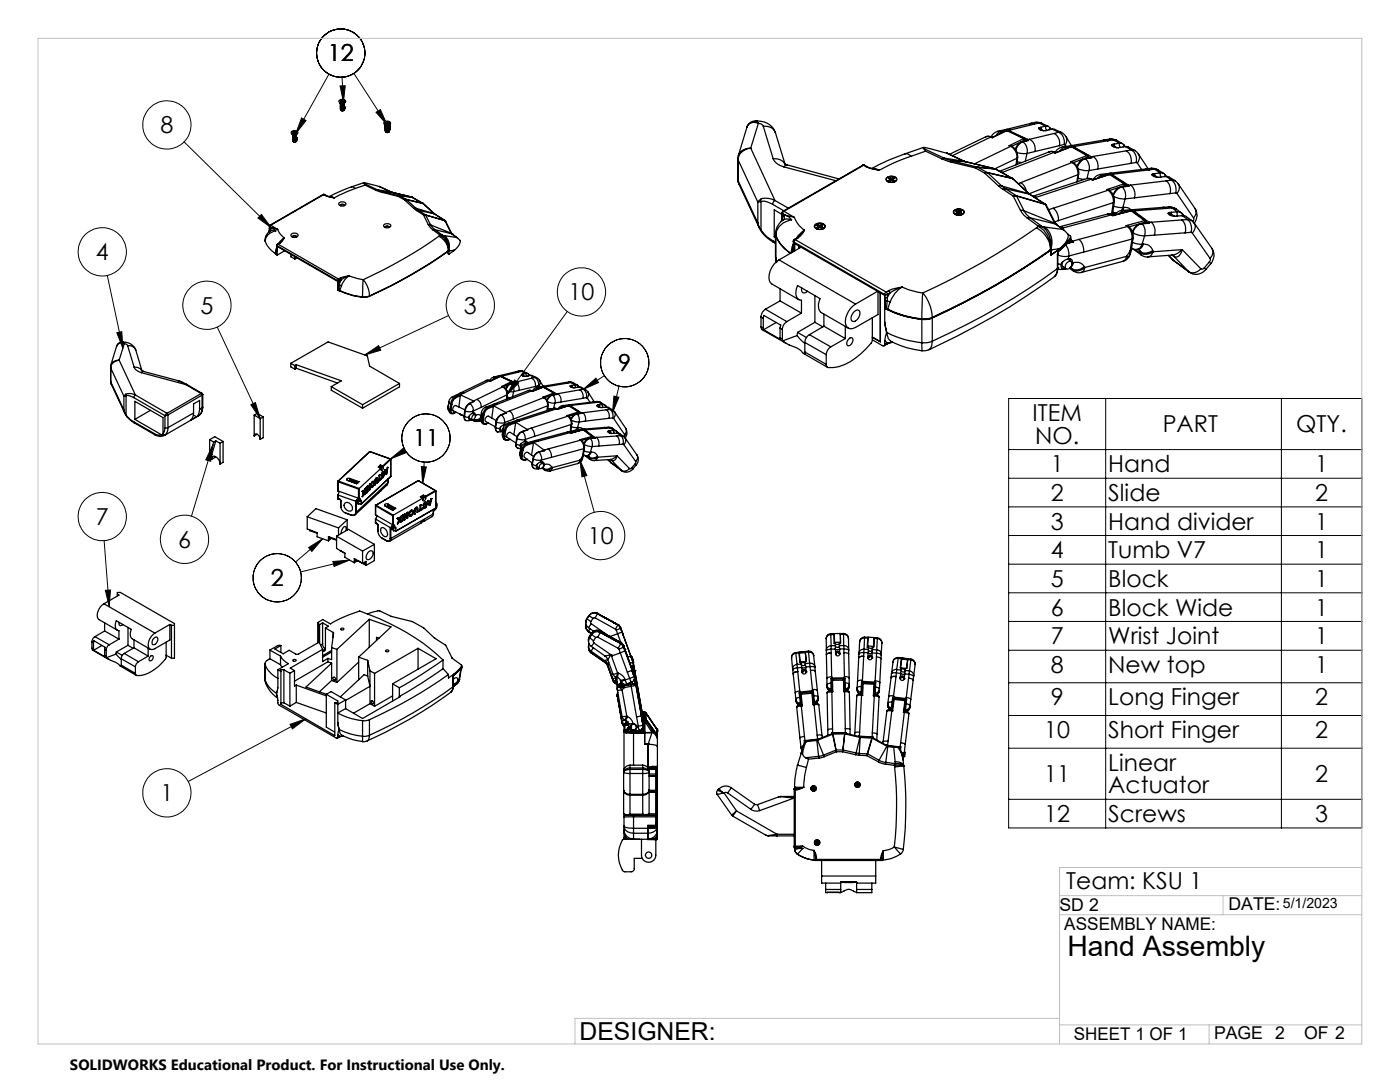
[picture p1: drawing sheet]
<svg xmlns="http://www.w3.org/2000/svg" width="279mm" height="216mm" viewBox="0 0 279 216" stroke-linecap="round" stroke-linejoin="round" font-family="sans-serif">
<defs><g id="words">
<text font-size="5.6" x="213" y="190.7">Hand Assembly</text>
<text font-size="4.9" x="115.7" y="207.5">DESIGNER:</text>
<g font-size="4.7">
<text x="65.4" y="12.3">12</text>
<text x="32" y="26.6">8</text>
<text x="19.1" y="51.9">4</text>
<text x="113.5" y="59.9">10</text>
<text x="40" y="62.6">5</text>
<text x="92.6" y="62.6">3</text>
<text x="123.4" y="74">9</text>
<text x="82.4" y="89.1">11</text>
<text x="206.1" y="84">ITEM</text>
<text x="206.6" y="88.6">NO.</text>
<text x="232.1" y="86.3">PART</text>
<text x="258.7" y="86.3">QTY.</text>
<text x="209.7" y="94.2">1</text>
<text x="221.2" y="94.2">Hand</text>
<text x="262.5" y="94.2">1</text>
<text x="209.7" y="100">2</text>
<text x="221.2" y="100">Slide</text>
<text x="262.5" y="100">2</text>
<text x="19.1" y="104.7">7</text>
<text x="209.7" y="105.7">3</text>
<text x="221.2" y="105.7">Hand divider</text>
<text x="262.5" y="105.7">1</text>
<text x="35.5" y="109.3">6</text>
<text x="117.3" y="108.5">10</text>
<text x="209.7" y="111.4">4</text>
<text x="221.2" y="111.4">Tumb V7</text>
<text x="262.5" y="111.4">1</text>
<text x="54" y="117">2</text>
<text x="209.7" y="117.1">5</text>
<text x="221.2" y="117.1">Block</text>
<text x="262.5" y="117.1">1</text>
<text x="209.7" y="122.8">6</text>
<text x="221.2" y="122.8">Block Wide</text>
<text x="262.5" y="122.8">1</text>
<text x="209.7" y="128.5">7</text>
<text x="221.2" y="128.5">Wrist Joint</text>
<text x="262.5" y="128.5">1</text>
<text x="209.7" y="134.2">8</text>
<text x="221.2" y="134.2">New top</text>
<text x="262.5" y="134.2">1</text>
<text x="209.7" y="140.8">9</text>
<text x="221.2" y="140.8">Long Finger</text>
<text x="262.5" y="140.8">2</text>
<text x="208.4" y="147.3">10</text>
<text x="221.2" y="147.3">Short Finger</text>
<text x="262.5" y="147.3">2</text>
<text x="221.2" y="153.8">Linear</text>
<text x="32" y="159.9">1</text>
<text x="208.4" y="156.1">11</text>
<text x="221.2" y="158.3">Actuator</text>
<text x="262.5" y="156.1">2</text>
<text x="208.4" y="164">12</text>
<text x="221.2" y="164">Screws</text>
<text x="262.5" y="164">3</text>
<text x="212.8" y="177.4">Team: KSU 1</text>
</g>
<g font-size="3.5">
<text x="211.5" y="181.7">SD 2</text>
<text x="212.4" y="185.6">ASSEMBLY NAME:</text>
<text x="245.2" y="181.6">DATE:</text>
<text x="214.3" y="207.5">SHEET 1 OF 1</text>
<text x="242.3" y="207.4">PAGE 2</text>
<text x="260.3" y="207.3">OF 2</text>
</g>
<text font-size="3" x="14" y="213.5">SOLIDWORKS Educational Product. For Instructional Use Only.</text>
<text font-size="2.8" x="256" y="181.1">5/1/2023</text>
</g></defs>
<g fill="none" stroke="#000" stroke-width=".25">
<path d="M58.1 26.3l.7-.2a.61 .61 0 0 1 .7 .4 .8 .8 0 0 1-1.4 0zM58.2 26.7a.69 .69 0 0 0 1.1 0M58.4 27.6h.1M58.4 27.5h.1M58.4 27.4h.1M58.4 27.3h.1M58.4 27.2h.1M58.4 27.1h.1M58.4 27h.1M58.4 26.8h.1M58.4 28a.39 .39 0 0 0 .4 .2 .39 .39 0 0 0 .3-.2 .39 .39 0 0 1-.3 .2 .39 .39 0 0 1-.4-.2zM58.4 27.9a.42 .42 0 0 0 .7 0 .39 .39 0 0 1-.3 .2 .39 .39 0 0 1-.4-.2z"/>
<path d="M58.4 27.8a.42 .42 0 0 0 .7 0 .39 .39 0 0 1-.3 .2 .39 .39 0 0 1-.4-.2zM58.4 27.7a.42 .42 0 0 0 .7 0 .39 .39 0 0 1-.3 .2 .39 .39 0 0 1-.4-.2zM58.4 27.4a.4 .4 0 0 0 .7-.1 .38 .38 0 0 1-.3 .3 .38 .38 0 0 1-.4-.2zM58.4 27.3a.4 .4 0 0 0 .7-.1 .38 .38 0 0 1-.3 .3 .38 .38 0 0 1-.4-.2zM58.4 27.2a.4 .4 0 0 0 .7-.1 .38 .38 0 0 1-.3 .3 .38 .38 0 0 1-.4-.2zM58.4 27.1a.4 .4 0 0 0 .7-.1 .38 .38 0 0 1-.3 .3 .38 .38 0 0 1-.4-.2zM58.4 26.8a.44 .44 0 0 0 .7 0M58.4 26.8l.3 .2zM58.4 26.9a.37 .37 0 0 0 .4 .2 .37 .37 0 0 0 .3-.2M58.5 28.1v.2h.4M58.5 26.2l-.1 .1 .2 .2M58.5 26.5l-.1 .1 .1 .1"/>
<path d="M58.5 26.2l-.1 .1M58.5 26.2h.1M58.5 28.3h.1M58.5 26.2l.2 .1M58.5 26.2l.1 .3M58.5 26.5v.2M58.6 26.5h-.1M58.6 26.5v.1M58.6 28.3h.2M58.6 28.3h.3M58.6 26.5l.1 .1M58.7 26.3l.1 .1"/>
<path d="M58.7 26.3l-.1 .2M58.8 26.6l-.3 .1M58.8 26.6l.2 .1M58.8 26.4v.2M58.9 28.3h-.1M58.9 26.3l-.1 .1M58.9 26.5l-.1 .1M58.9 26.3v.2M58.9 28.3h.1M59 26.5h.1M59 26.5l-.1 .1M59 28.3h.1"/>
<path d="M59 26.2l.2 .1-.2 .2M59 26.5l.2 .1-.2 .1M59 26.2l.1 .1M59 28.3h-.2M59 26.2h.1M59 28.3h-.4M59 26.2l-.1 .1M59 26.2l-.1 .3M59 26.5v.2M59.1 28.2l-.2 .1M59.1 27.4h.1M59.1 27.6h.1"/>
<path d="M59.1 27.7h.1M59.1 27.8h.1M59.1 27.9h.1M59.1 28h.1M59.1 27.6a.39 .39 0 0 1-.3 .2 .39 .39 0 0 1-.4-.2M59.1 27.4a.39 .39 0 0 1-.3 .3 .39 .39 0 0 1-.4-.2M59.1 26.9a.39 .39 0 0 1-.3 .3 .39 .39 0 0 1-.4-.2M59.1 27.4a.42 .42 0 0 1-.7 .1M59.1 27.6a.42 .42 0 0 1-.7 0M59.1 28l-.2 .3M59.1 26.9h.1M64.5 38.8h.2"/>
<path d="M64.5 38.8h.1M64.5 38.8l-10.6 6.1M64.6 38.8l-10.6 6.1M64.6 38.8l.3 .2M64.7 38.8h-.1M64.7 38.8l.3 .2M64.9 39l1.8 .5M65 39l1 .3M65 39h-.1M65.8 39.3l.9 .2M66 39.3h.1M66 39.3l.7 .2"/>
<path d="M67.7 20.1l.6-.3a.61 .61 0 0 1 .7 .4 .8 .8 0 0 1-1.4 0zM67.8 20.5l.2 .1M67.9 21.4h.1M67.9 21.3h.1M67.9 21.2h.1M67.9 21.1h.1M67.9 21h.1M67.9 20.9h.1M67.9 20.8h.1M67.9 20.7h.1M67.9 20.6h.1M67.9 21.8a.45 .45 0 0 0 .8-.1 .41 .41 0 0 1-.4 .3 .41 .41 0 0 1-.4-.2z"/>
<path d="M67.9 21.7a.45 .45 0 0 0 .8-.1 .41 .41 0 0 1-.4 .3 .41 .41 0 0 1-.4-.2zM67.9 21.6a.45 .45 0 0 0 .8-.1 .41 .41 0 0 1-.4 .3 .41 .41 0 0 1-.4-.2zM67.9 21.2a.43 .43 0 0 0 .8 0 .41 .41 0 0 1-.4 .2 .41 .41 0 0 1-.4-.2zM67.9 21.1a.43 .43 0 0 0 .8 0 .41 .41 0 0 1-.4 .2 .41 .41 0 0 1-.4-.2zM67.9 21a.43 .43 0 0 0 .8 0 .41 .41 0 0 1-.4 .2 .41 .41 0 0 1-.4-.2zM67.9 20.9a.43 .43 0 0 0 .8-.1 .41 .41 0 0 1-.4 .3 .41 .41 0 0 1-.4-.2zM67.9 20.6a.48 .48 0 0 0 .8 0M67.9 20.6l.4 .2zM67.9 20.1l.2 .1M68 20.6a.37 .37 0 0 0 .3 .3 .37 .37 0 0 0 .4-.3M68 21.9l.4 .1M68.1 20l-.2 .1"/>
<path d="M68.1 20.3l-.2 .1h.2M68.1 20h.1M68.1 22h.1M68.1 20l.1 .1M68.1 20l.1 .3M68.1 20.3v.1M68.1 22l.2 .1M68.1 22h.4M68.1 20.2v.1M68.1 20.2v.2M68.2 20.3l.1 .1M68.2 20.1h.1"/>
<path d="M68.2 20.1v.2M68.3 20.3l.2 .1M68.3 20.3l-.2 .1M68.3 20.1v.2M68.4 20.3v.1M68.4 20.1h-.1M68.4 20.1v.2M68.5 22l-.2 .1M68.5 22h.1M68.5 20.2l.1 .1M68.5 20.2v.2M68.5 20l.2 .1"/>
<path d="M68.5 20l-.1 .1M68.5 20h.1M68.6 20.3l.1 .1h-.2M68.6 20l.1 .1M68.6 22l-.3 .1M68.6 22h-.5M68.6 20l-.2 .3M68.6 20.3l-.1 .1M68.6 22h-.2M68.7 21.7v.2l-.3 .1M68.7 21.3h.1M68.7 21.4h.1"/>
<path d="M68.7 21.5h.1M68.7 21.6h.1M68.7 21.7h.1M68.7 21.4a.43 .43 0 0 1-.8 0M68.7 21.3a.43 .43 0 0 1-.8 0M68.7 20.8a.43 .43 0 0 1-.8 0M68.7 20.7a.43 .43 0 0 1-.8 0M68.7 20.7a.43 .43 0 0 1-.8 .1M68.7 21.3a.45 .45 0 0 1-.8 0M68.7 21.4a.45 .45 0 0 1-.8 0M68.7 20.6v.1M68.7 20.7v.1"/>
<path d="M68.7 20.1l-.2 .1M68.9 20.5l-.5 .2-.4-.1M70.1 37.3l-4.4 1.9M70.1 37.3h.3l.5 .3M70.9 37.6l-4.2 1.9M72.6 36.5l-2.5 .8M72.6 36.6l.1-.2 3 .8M72.6 36.6l.2 .3M72.6 36.6l2.7 1.3M72.8 36.9l-1.9 .7M72.8 36.9l2.2 1.1M75 38l1.3 .4"/>
<path d="M75.3 37.9l1.1 .4M75.3 37.9l-.3 .1M75.3 37.9l2.7 .4M75.7 37.2h.1M75.7 37.2l2.3 1.1M76.3 38.4l3.2 .8M76.4 38.3l-.1 .1M76.4 38.3l3.3 .8M76.4 38.3h1.7M76.6 24.4l.7-.2a.61 .61 0 0 1 .7 .4 .77 .77 0 0 1-.7 .4 .77 .77 0 0 1-.7-.4zM76.7 24.8l.6 .3 .5-.3M76.9 24.4l.2 .2"/>
<path d="M76.9 26.1h.1M76.9 26h.1M76.9 25.9h.1M76.9 25h.1M76.9 24.9h.1M76.9 25.8a.41 .41 0 0 0 .4 .2 .41 .41 0 0 0 .3-.2 .41 .41 0 0 1-.3 .2 .41 .41 0 0 1-.4-.2zM76.9 25.4a.45 .45 0 0 0 .7-.1 .41 .41 0 0 1-.3 .3 .41 .41 0 0 1-.4-.2zM76.9 25.3a.45 .45 0 0 0 .7-.1 .41 .41 0 0 1-.3 .3 .41 .41 0 0 1-.4-.2zM76.9 25.2a.45 .45 0 0 0 .7-.1 .41 .41 0 0 1-.3 .3 .41 .41 0 0 1-.4-.2zM76.9 24.9a.43 .43 0 0 0 .7 0M76.9 24.9l.3 .2zM76.9 25.5h.1"/>
<path d="M76.9 25.6h.1M76.9 25.7h.1M76.9 25a.38 .38 0 0 0 .4 .2 .38 .38 0 0 0 .3-.2M76.9 26.2l.5 .2M77 24.3l-.1 .1M77 24.6l-.1 .1 .1 .1 .2-.1 .3 .1 .1-.1-.1-.1M77 24.4h-.1M77 26.4h.1M77 24.3l.2 .1M77 24.4l.1 .2M77 24.3v.1M77 24.6v.2"/>
<path d="M77.1 26.4h.4h-.2M77.1 26.4h.2M77.1 26.4h.4M77.1 24.6h-.1M77.1 24.6v.1M77.2 24.4h.1M77.2 24.4l-.1 .2M77.3 24.4l-.1 .3-.1-.1M77.4 24.6l-.1 .1M77.4 24.4h-.1M77.4 24.4v.2M77.4 26.4h-.1"/>
<path d="M77.5 26.4h.1M77.5 24.6h.1M77.5 24.6v.2v-.2M77.5 24.3l.1 .1M77.5 24.4h.1M77.5 24.3l-.1 .1M77.5 24.4l-.1 .2M77.5 24.3v.1M77.6 26.3l-.2 .1M77.6 26.1v.2l-.2 .1M77.6 25h.1M77.6 25.1h.1"/>
<path d="M77.6 25.2h.1M77.6 25.3h.1M77.6 25.4h.1M77.6 25.5h.1M77.6 25.6h.1M77.6 25.8h.1M77.6 25.9h.1M77.6 26h.1M77.6 26.1a.43 .43 0 0 1-.7 0M77.6 26a.41 .41 0 0 1-.3 .2 .41 .41 0 0 1-.4-.2M77.6 25.9a.41 .41 0 0 1-.3 .2 .41 .41 0 0 1-.4-.2M77.6 25.6a.45 .45 0 0 1-.7 .1"/>
<path d="M77.6 25.5a.45 .45 0 0 1-.7 .1M77.6 25.4a.45 .45 0 0 1-.7 .1M77.6 25a.43 .43 0 0 1-.7 0M77.6 25.5a.41 .41 0 0 1-.3 .3 .41 .41 0 0 1-.4-.2M77.6 25.6a.41 .41 0 0 1-.3 .3 .41 .41 0 0 1-.4-.2M77.6 25.9a.43 .43 0 0 1-.7 0M77.6 26a.43 .43 0 0 1-.7 0M77.6 26.1h.1M77.6 24.4l-.1 .2M78 38.3h.1M78.1 38.3h.1M78.1 38.3l4 1"/>
<path d="M79.5 39.2l1.2 .7M79.7 39.1l-.2 .1M79.7 39.1h.1M79.7 39.1l2.5 .2M79.8 39.1l-.3 .1M79.8 39.1l1.3 .7M80.7 39.9l1.9 1.7M81.1 39.8l-.4 .1M81.1 39.8h.1M81.1 39.8l3.3 .8M81.1 39.8l1.9 1.8M82.1 39.3h.1"/>
<path d="M82.2 39.3h.1M82.2 39.3l2.2 1.3M147.2 35.8l.3 .9M147.2 31.7l.1 .2M147.2 35.8l.1 .2M147.2 31.7v4.1M147.3 36l.2 .7M147.3 31.9l3.9 8.4M147.3 36l3.9 8.5M147.3 31.9v4.1M147.4 31l-.2 .7M147.5 36.7l4.1 8.8"/>
<path d="M149.8 29.6a2.63 2.63 0 0 0-2.5 2.3M149.8 29.6h-.5a2.18 2.18 0 0 0-1.9 1.4M149.8 29.6l4.9 10.4M150.7 24.1a1.66 1.66 0 0 0-1.6 1.3M150.7 24.1l.4 .2M150.7 24.1h.4M150.8 24.4l.5 .2M150.8 24.4a1.49 1.49 0 0 0-1.7 .9l-1.7 5.7M151.1 24.1a3.7 3.7 0 0 1 3.7 2.4M151.1 24.3l.2 .3M151.1 24.3l-.3 .1M151.1 24.1v.2"/>
<path d="M151.3 24.6a.97 .97 0 0 1 1 .6M151.3 24.6l-1.5 5M151.8 39.8l.1 .4M151.8 39.8a3.2 3.2 0 0 1 2.9 .2M151.8 39.8l-.6 .5M152.3 25.2a2.19 2.19 0 0 1 2.5 1.3M152.3 25.2l2 6.5M154.3 31.7a3 3 0 0 0 2.2 1.6M154.3 31.7a2.34 2.34 0 0 1 2.3 1M154.8 26.5l1.9 6.2M156.5 33.3l10.3 2.8M156.6 32.7l.5 .2"/>
<path d="M157.1 32.9l-.4 .2-.2 .2M157.1 32.9l10.3 2.8M172.2 33h.3M172.2 33h.1M172.2 33l-16 9.2M172.3 33h.2M172.3 33l-15.8 9.2M172.3 33l.5 .2M172.5 33l.5 .2M172.8 33.2l.8 .4 1.9 .4M172.8 33.2h.2M173 33.2l1.5 .5"/>
<path d="M174.1 33.6l1.4 .4M174.4 33.7h.1M174.5 33.7l1 .3M176.9 35.5a1.37 1.37 0 0 1 2.1 .3 1.26 1.26 0 0 1-2.2 0zM177 35.6a1.46 1.46 0 0 1 1.9 0v.2a1.17 1.17 0 0 1-2 0zM177.1 36.2l.2 .1M177.3 35.6l.3 .2M177.5 35.5l-.2 .1M177.5 35.9l-.2 .1 .2 .1 .4-.2M177.5 35.5l.2 .1M177.5 35.5l.2 .4M177.5 35.9l.1 .2"/>
<path d="M177.5 35.5h.1M177.6 35.8l-.1 .1M177.6 35.8v.3M177.7 35.9l.1 .1M177.7 35.6h.2M177.7 35.6v.3M177.9 35.6v.3M178.1 35.6h-.2M178.1 35.6v.3M178.1 35.9l-.1 .1M178.2 35.8l.1 .1M178.2 35.8v.3"/>
<path d="M178.3 35.5l.2 .1-.3 .2M178.3 35.9l.2 .1-.2 .1-.4-.2M178.3 35.5l.1 .1M178.3 35.5l-.2 .1M178.3 35.5l-.2 .4M178.3 35.9v.2M178.3 35.5h.1M178.7 36.2l-.2 .1M180.6 30.7a39.3 39.3 0 0 0-6.6 2.9M180.6 30.7a1.17 1.17 0 0 1 1.2 .5M181.8 31.2a35.5 35.5 0 0 0-6.3 2.8M184.3 29.4l-3.7 1.3"/>
<path d="M184.3 29.6v-.2h.2l4.5 1.2M184.3 29.6l.4 .6M184.3 29.6l4.1 1.9M184.7 30.2l-2.9 1M184.7 30.2l3.2 1.5M187.9 31.7l1.9 .6M188.4 31.5l1.7 .6M188.4 31.5l-.5 .2M188.4 31.5l4 .7M189 30.6h.1M189 30.6l3.4 1.6M189.8 32.3l4.9 1.2"/>
<path d="M190.1 32.1l-.3 .2M190.1 32.1l4.9 1.2M190.1 32.1l2.5 .1M192.4 32.2h.2M192.4 32.2h.1M192.6 32.2h.1M192.6 32.2l6 1.5M194.7 33.5l1.8 1M195 33.3l-.3 .2M195 33.3l.1 .1M195 33.3l3.6 .4M195.1 33.4l-.4 .1"/>
<path d="M195.1 33.4l1.9 1M195.1 33.4l3.6 .4M196.5 34.5l2.8 2.6M196.7 27.3l.5-.1 .7 .1M197 34.4l-.5 .1M197 34.4l.1 .1M197 34.4l5.1 1.2M197.1 34.5h-.6M197.1 34.5l2.8 2.6M197.7 27.3l-.5-.1-.5 .1-7.2 3.5M197.7 27.3h.2M197.7 27.3l.3 .2"/>
<path d="M197.7 27.3l-7.7 3.8M197.9 27.3l.2 .1M198.6 33.7l.1 .1M198.6 33.7h.1M198.6 33.7l.2 .1M198.7 33.8h.1M198.7 33.8l3.3 1.8M198.8 33.8l3.3 1.8M199.1 26.2l-.9 .5-.4 .6M199.1 26.2h.6M199.3 37.1l.9 .7M199.6 34.3l.5 .1"/>
<path d="M199.7 26.2l-.5 .3-.5 .6M199.7 26.2l.2 .3M199.9 37.1l.8 .6M199.9 37.1h-.6M199.9 37.1l5.5 1.6M200.1 34.4h-.1M200.2 37.8l2 1.3M200.7 25.9l.8 .1M200.7 25.9l-1.6 .3M200.7 37.7l-.5 .1M200.7 37.7l2.1 1.4M200.7 37.7l4.7 1"/>
<path d="M200.8 26.1l-2.8 1.4M200.8 26.1h.1M200.8 26h.4M200.8 26h.1M200.8 26l-1.1 .2M200.9 26l.3 .1M200.9 26h.1M200.9 26l-.1 .1M200.9 26.1l-2.9 1.4M200.9 26.1l3.4 1.6M201 26l-.1 .1M201 26l.2 .1"/>
<path d="M201.2 26.1l3.3 1.5M201.2 26l.2 .1M201.4 26.1v.1M201.4 26.1l3.6 1.7M201.4 29.1h.3M201.4 29.1l.3 .1M201.5 26h-.3M201.7 29.2a2.35 2.35 0 0 1 1.3 2.4M201.7 29.2l-7.2 3.5M201.8 29.1l.1 .1M201.9 29.2a2.26 2.26 0 0 1 1.2 2.2M201.9 29.2h-.2"/>
<path d="M202 35.6h.1M202.1 35.6l.1 .1M202.1 35.6l3.3 3.1M202.2 39.1h.7M202.2 35.7l3.3 3M202.2 39.1l1.5 2.9M202.8 39.1h.1M202.8 39.1h-.6M202.8 39.1l5.7 1.6M202.9 39.1l1.5 3M202.9 39.1l5.7 1.7M203 30.4l1.2 .3 .8-.1"/>
<path d="M203 31.6l-4.5 2.1M203 31.6l-.2 1.3M203 32.3l.9 .1M203.1 31.4l-.1 .2M203.1 31.4l-.2 1.4M203.7 36.4l.7 .7 .4 1M203.7 36.4l-.5 .3M204 28.3l-.9 .6-.5 .9M204 28.3h.1M204.1 28.3a2.21 2.21 0 0 1 .9 2.3M204.1 28.3l-.9 .7-.5 1M204.3 27.7l.2 .3"/>
<path d="M204.3 27.7l-2.9 1.4M204.4 27.6l.1 .3M204.4 27.6l-.1 .1M204.4 27.6h.1M204.5 27.6l.1 .3M204.5 28l-2.6 1.2M204.5 27.9v.1M204.5 27.9h.1v.2M204.5 27.9v.3M205 30.6l-.4 1.6M205 27.8l-.1 .2M205 27.8l.1 .1"/>
<path d="M205.1 27.9l.1 .1M205.2 28l-1.2 .3M205.2 28l-1.1 .3M205.4 38.7h.1M205.4 38.7l.1 .1M205.4 38.7l3.1 2M205.5 27.8a2.15 2.15 0 0 1 1.1 2.4M205.5 38.7v.1M205.5 27.8l-.4 .1M205.5 38.8l3.1 1.9M205.6 24.7l.8 .1M205.6 24.7l-4.9 1.2"/>
<path d="M206.2 39.2l.6 .2M206.4 24.8l-4.9 1.2M206.5 24.4h.4l1 .2M206.5 24.4l.9 .2M206.5 24.4l-.9 .3M206.6 30.2l-1.6 .4M206.8 39.4h-.2M207.4 24.6h.4l1.4 .6M207.4 24.6l-1 .2M207.4 24.6l1.3 .6M207.4 25.5h-.1a1.47 1.47 0 0 0 1.7 .5l1-.2M207.4 25.5l.1 .1"/>
<path d="M207.4 25.5h.1M207.5 25.6h-.2M207.5 25.6l.1 .3 .1-.2M207.5 25.5v.1M207.5 25.5l.2 .2M207.7 25.7l.6 .4M207.8 25.4l-.1 .3M207.8 25.4l-.4 .1M208.7 25.2a.75 .75 0 0 1 .8 .3M208.7 25.2l.2 .8M208.7 25.2l-.9 .2M209.4 30.3a1.18 1.18 0 0 1 1.1 .1"/>
<path d="M209.4 30.3l.4-.1 .5 .2M209.4 30.3l-9.9 3.9M209.5 25.5l-.1 .4M209.5 25.5l.2 .3M210 25.8h.5l1.3 .6M210 25.8l1.3 .6M210.3 30.4h.2M210.3 30.4l-10.2 4M210.3 30.4l.3 .2M210.4 26.6a2.19 2.19 0 0 1 1 2.5M210.4 26.6l-4.9 1.2M210.5 30.4l.2 .1"/>
<path d="M211.3 26.4a2.2 2.2 0 0 1 1.1 2.4M211.3 26.4h.5M211.3 26.4l-.9 .2M211.4 29.1l-4.8 1.1M211.8 26.5l.9 .7M212 29.4l-1 .4-.4 .6M212 29.4h.5M212.4 28.8l.2 .1M212.4 28.8l-1 .3M212.5 29.4l-.5 .2-.5 .6M212.5 29.4l.2 .3M212.6 28.9l.2 .3"/>
<path d="M212.7 27.2l.2 .8-.3 .9M212.7 27.2l1.1 1.8M213.7 32.3l.5 .2M213.7 29.3l-3.1 1.3M213.7 29.3h.1M213.7 32.3l.3 .1M213.7 29.1l.8 .1M213.7 29.1l-1.7 .3M213.8 29.2l.3 .1M213.8 29.2h.3M213.8 29.2l.1 .1M213.8 29.2h.1"/>
<path d="M213.8 29.2l-.1 .1M213.8 29.2l-1.3 .2M213.8 29.3h.1M213.8 29.3l-3.2 1.3M213.8 29.3l3.1 1.7M213.9 29.3h.2M214 32.4a2.64 2.64 0 0 1 1.1 2.5M214 32.4l.2 .1M214 32.4l-10.3 4M214.1 29.3l3 1.7h-.1M214.1 29.2l.2 .1M214.2 32.5a2.17 2.17 0 0 1 1.1 2.2"/>
<path d="M214.3 29.3v.2M214.3 29.3l3.4 1.9M214.5 29.2h-.4M215.1 34.9l-9.7 3.8M215.1 34.9l-.2 1.4M215.2 33.7l1.3 .3h.8M215.2 35.6l1.3 .2M215.3 34.7l-.2 .2M215.3 34.7l-.2 1.5M216.5 31.6a2.48 2.48 0 0 0-1.6 1.6M216.5 31.6l.1 .1M216.6 31.7a2.35 2.35 0 0 1 .7 2.3"/>
<path d="M216.6 31.7a2.54 2.54 0 0 0-1.6 1.6M216.9 35.6h.4l.7 .2M216.9 31l.2 .4M216.9 35.6l.8 .2M216.9 35.6l-10.8 3.6M216.9 31l-3.2 1.3M217 31l.1 .3M217 31h-.1M217.1 31.4l-2.9 1.1M217.1 31l.1 .3M217.1 31.3v.1M217.1 31.3h.1"/>
<path d="M217.1 31.3v.2M217.2 31.3v.2M217.3 34l-.4 1.6M217.6 31.4h.1M217.7 31.2l-.1 .2M217.7 31.2l.1 .1M217.7 35.8h.3M217.7 35.8l-10.9 3.6M217.7 35.8l.3 .1M217.8 31.3l.1 .2M217.9 31.5l-1.4 .1M217.9 31.5l-1.3 .2"/>
<path d="M218 35.8l.1 .1M218.1 35.9h-.1M218.2 31.2a2.28 2.28 0 0 1 .9 2.5M218.2 31.2l-.4 .1M219.1 33.7l-1.8 .3M219.6 34.8l-.7 .3-.7 .7M219.6 34.8l.6 .1M220.2 34.9l-.6 .2-.6 .5M220.2 34.9l.1 .2M220.3 27.9l.8 .2M220.3 27.9l-6.6 1.2M220.9 37.8l.5 .2"/>
<path d="M220.9 37.8l.3 .2M221.1 28.1l-6.6 1.1M221.2 38a2.76 2.76 0 0 1 1 2.4M221.2 38h.2M221.2 38l-11 3.6M221.3 34.8h.1M221.3 34.8l-3.2 1.1M221.4 27.8h.8l.6 .2M221.4 38a2.37 2.37 0 0 1 1 2.3M221.4 27.8l.8 .1M221.4 27.8l-1.1 .1M221.4 34.8l.3 .1"/>
<path d="M221.4 34.8h.1M221.4 34.8h-.1M221.4 34.8l-3.4 1.1M221.4 34.8l2.9 1.9M221.5 34.7l.4 .1M221.5 34.6l.7 .1M221.5 34.7l.1 .1M221.5 34.6l-1.9 .2M221.5 34.7l-1.3 .2M221.5 34.8l.2 .1M221.7 34.9l2.9 1.8M221.9 34.8l.1 .1"/>
<path d="M222 34.9v.1M222 34.9l3.1 2M222 28.8l-.2 .2 .3 .2 .9 .3 .6-.1M222 28.8l.1 .1M222.1 28.9l.1 .3 .1-.1M222.1 28.9l-.3 .1M222.1 28.9h.1M222.1 28.9l.2 .2M222.1 39.2a4.2 4.2 0 0 0 2.4 .5M222.2 27.9l.6 .1M222.2 27.9l1.2 .7M222.2 27.9l-1.1 .2"/>
<path d="M222.2 34.7l-.3 .1M222.3 29.1l.6 .4M222.4 28.8l-.1 .3M222.4 28.8h-.4M222.8 28l1.2 .7M223.4 28.6h.4l.5 .4M223.4 28.6l.2 .8M223.4 28.6l-1 .2M223.8 37.3a2.31 2.31 0 0 0-1.7 1.5M223.8 37.3h.1M223.9 37.3a2.27 2.27 0 0 1 .6 2.4M223.9 37.3a2.5 2.5 0 0 0-1.7 1.7"/>
<path d="M224.3 36.7l.2 .3M224.3 29l-.1 .3M224.3 29l.2 .2M224.3 36.7l-3.4 1.1M224.4 36.7l.1 .3M224.4 36.7h-.1M224.4 36.7h.2M224.5 37h.1M224.5 37l-3.1 1M224.5 37h.2l-.1 .2M224.5 37v.2M224.5 39.7l-.4 1.7"/>
<path d="M224.6 36.7l.1 .3M224.6 29.2l.5 .1 1.3 .7M224.6 29.2l-1 .2M224.6 29.2l1.2 .7M224.8 30.1a2.28 2.28 0 0 1 .9 2.5M225 37.1h.1M225.1 36.9l-.1 .2M225.1 36.9l.1 .1M225.2 37l.1 .1M225.3 37.1l-1.5 .2M225.3 37.1l-1.4 .2M225.6 36.9a2.46 2.46 0 0 1 .8 2.6"/>
<path d="M225.6 36.9l-.4 .1M225.8 29.9a2.28 2.28 0 0 1 .9 2.5M225.8 29.9l.6 .1M225.8 29.9l-7.6 1.3M226.4 39.5l-1.9 .2M226.4 30l.8 .7M226.7 32.4l.3 .1M226.7 32.4l-7.6 1.3M227 32.5l.8 1.3M227.2 30.7a1.46 1.46 0 0 1-.2 1.8M227.2 30.7l1.9 3M228.6 33.7l.7 .2"/>
<path d="M228.6 33.7l-7.1 .9M229.3 33.9l-7.1 .8M229.7 33.6h.7l.7 .3M229.7 33.6l.7 .2M229.7 33.6l-1.1 .1M230.1 34.7l-.2 .2v.1l.7 .3 2.1-.1M230.1 34.7l.1 .1M230.1 34.7h.1M230.2 34.8l.1 .3 .1-.1M230.2 34.8l-.3 .1M230.2 34.7v.1M230.2 34.7l.2 .3"/>
<path d="M230.4 35l.6 .4M230.4 33.8l.7 .1M230.4 33.8l-1.1 .1M230.4 33.8l1.2 .7M230.5 34.6l-.1 .4M230.5 34.6l-.4 .1M231.1 33.9l1.2 .7M231.6 34.5a1.01 1.01 0 0 1 1 .4M231.6 34.5l.1 .8M231.6 34.5l-1.1 .1M232.6 34.9l-.2 .3M232.6 34.9l.2 .3"/>
<path d="M232.7 35.2l.6 .1 1.3 .8-.8-.2M232.7 35.2l1.1 .7M232.7 36.1a2.46 2.46 0 0 1 .8 2.5M232.7 36.1l-7.1 .8M233.5 38.6l-7.1 .9M233.8 35.9a2.39 2.39 0 0 1 .8 2.6M233.8 35.9l-1.1 .2M234.5 36.1l.7 .6M234.6 38.5l.3 .1M234.6 38.5l-1.1 .1M234.9 38.6l3.3 4.9M235.2 36.7l.1 .4v.6l-.4 .9"/>
<path d="M235.2 36.7l3.3 4.9M52.9 48.1a5 5 0 0 0 2.1 2.5M53.8 45.6l-.1 .7M53.8 45.2v.1M53.8 45.6v.1M53.8 45.2v.4M53.8 45.7l-.1 .6M53.8 45.3l.4 .2M53.8 45.3v.4M53.9 44.9l-.1 .3M53.9 44.9h.1M53.9 46.1a2 2 0 0 0-1 2"/>
<path d="M54 45.6v.3l-.1 .2M54 45.6l-.2 .1M54 44.9l-.2 .4M54 44.9l1.4 .9M54.2 45.5l.8 .6M54.2 45.5h.1M54.2 45.5l-.2 .1M54.2 45.5l1.2 .3M55 50.6v.1M55 46.1a2.47 2.47 0 0 0-2.1 2M55 50.7l.1 .1M55 46.1l-.7-.2-.4 .2"/>
<path d="M55.1 50.8l.2 .1M55.2 49.4l-.2 1.3M55.2 49.4l-.1 1.4M55.2 49.3l-.2 1.3M55.2 48.9l.1 .1M55.2 48.9v.5M55.3 49l12.1 7M55.3 49v1.9M55.3 49.2l12.1 7M55.4 48.7l-.2 .2M55.4 48.7h.1M55.4 45.8a3.3 3.3 0 0 0 1.3 1.6"/>
<path d="M55.5 48.7l-.2 .3M55.5 48.7l12.1 7M55.7 48.5h.2M55.7 48.5l-.3 .2M55.9 48.5l-.4 .2M56.7 47.4l-1 1.1M56.7 47.4l-.4 .8-.4 .3M56.8 50l-1.5 .9M58 50.7v.5l.8 .5M58.2 46.6l.6-.1a.5 .5 0 0 1 .6 .6l-.3 .2h-.6l-.5-.3zM58.4 47.2a.52 .52 0 0 1 .8 0M58.4 47.3a.37 .37 0 0 1 .4-.3 .37 .37 0 0 1 .4 .3h-.1"/>
<path d="M58.8 51.2v.5M59.3 51.4l-.5 .3M67.4 56h.4M67.4 56v1.9h.2M67.5 56.9h.2M67.5 56.9l.1 1M67.6 57.9h.1M67.6 57.9l.1 .1M67.6 55.7l-.2 .3M67.6 55.7l.2 .3M67.6 40.5l.7-.2a.53 .53 0 0 1 .7 .6l-.4 .2h-.6l-.4-.2zM67.7 57.9l.1 .1"/>
<path d="M67.7 58h.1M67.7 57.9v.1M67.7 56.9l.5 .1M67.7 56.9v1M67.8 56.4h-.4l.1 .5M67.8 56.4l-.1 .5M67.8 56v.4M67.8 58a14.5 14.5 0 0 0 4.6 1.3M67.8 58h.1M67.9 55.5l.2 .3M67.9 41a.55 .55 0 0 1 .8 0M67.9 55.5l-.3 .2"/>
<path d="M67.9 41.1a.37 .37 0 0 1 .4-.4 .37 .37 0 0 1 .4 .4M68.1 55.8l-.3 .6M68.1 55.8l-.3 .2M68.2 57l-.4 1M69.7 55a3.7 3.7 0 0 0-1.5 2M69.7 55l2.8 .8M69.7 55l-1.8 .5M69.7 55l-1.6 .8M72.4 59.3h.1M72.5 55.8l-.1 3.5M72.5 55.8a5 5 0 0 1 1.2 3.3M73.7 59.1l-1.3 .2"/>
<path d="M73.7 59.1h.1M76.6 44.9l.7-.3a.53 .53 0 0 1 .7 .6l-.5 .2h-.5l-.4-.2zM76.9 45.4a.49 .49 0 0 1 .8 0M76.9 45.4a.37 .37 0 0 1 .4-.3 .37 .37 0 0 1 .3 .3M82.6 41.6l.5 .4M83 41.6l.5 .4M83 41.6h-.4M83 41.6l3.6 1M83.1 42l1.4 .9M83.5 42h-.4M83.5 42l1.4 .9M83.5 42l3.2 .7"/>
<path d="M84.4 40.6h.1M84.4 40.6l2.2 2M84.5 42.9h.4M84.5 40.6l2.2 2.1M84.5 42.9l1 1.9M84.9 42.9h.1M84.9 42.9h-.4M84.9 42.9l3.8 1.1M84.9 42.9l1 2M84.9 42.9l3.9 1.1M85.5 44.8l.9 1.1M85.5 44.8l.4 .1"/>
<path d="M85.9 44.9l.9 .9M85.9 44.9l4.1 1.6M86.4 45.9l1.5 1.1M86.6 42.6l.1 .1M86.7 42.7h.1M86.7 42.7l2 1.3M86.7 42.7l2.1 1.3M86.8 45.8l-.4 .1M86.8 45.8l1.4 1.1M86.8 45.8l3.3 .8M87.6 47.1a93.2 93.2 0 0 1-15.1 8.7M87.6 47.1a3.7 3.7 0 0 1 1.9 2.7"/>
<path d="M87.9 47l.2 .1M87.9 47l-.3 .1M88.1 47.1a3.3 3.3 0 0 1 1.4 2.7M88.2 46.9l-.3 .1M88.2 46.9l.2 .1M88.4 47l-.3 .1M88.4 47a2.98 2.98 0 0 1 1.1 2.8M88.4 47h.3M88.7 47a2.62 2.62 0 0 1 .8 3.1M88.7 47l2.4 .4 .8 .6a2.45 2.45 0 0 1-1.2 1.9M88.7 44h.1M88.8 44l.1 .2"/>
<path d="M88.8 44l1.2 2.5M88.9 44.2l1.3 2.4M89.2 50.3l.4 .5M89.5 50.1a93.5 93.5 0 0 1-15.8 9M89.5 50.1h.1M89.5 49.8v.3M89.5 50.1a95.4 95.4 0 0 1-15.8 9M89.5 49.8h.1M89.6 50.1h.1M89.6 50.1v.7M90 46.5l.1 .1M90 46.5l.2 .1"/>
<path d="M90.1 46.6l.1 .1M90.1 46.6l1.2 .9M90.2 46.6v.1M90.2 46.7h.1M90.5 50.1l-.9 .7M90.5 50v.1M90.5 50l-.9 .1M90.7 49.9l-.2 .2M90.7 49.9l-.2 .1M151.2 44.5l.7 1.4M151.2 44.5l.6 1.5M151.2 40.3v4.2"/>
<path d="M151.8 46l.5 .6M151.9 45.9l1.2 1.4 1.1 .7M151.9 40.2a2.62 2.62 0 0 1 2.3 .6M151.9 40.2l-.7 .1M151.9 45.9l-.1 .1M151.9 40.2v5.7M152.2 46.6l.8 .8 1.3 .9M154.2 48l.1 .3M154.2 40.8l2.2 1.3M154.2 48l.6 .4M154.3 48.3l.5 .3M154.5 47.3l.3 .1"/>
<path d="M154.7 40l-.4 .4-.1 .4M154.7 40l2.6 1.5M154.8 47.1l-.3 .2M154.8 51.3l.2 1.1-.2-.8M154.8 46.9a7.2 7.2 0 0 0 3 3.7l-1.1-.9-1-1.1zM154.8 46.9v-.2v4.9M154.8 51.6l.2 .6M154.8 46.9v4.7M155.5 51.9a3.9 3.9 0 0 0-1.8 4.5l5.7 3.4M155.5 51.9l15.2 8.8M155.7 57.6v2.4M156.1 43.1l-.2 1.1"/>
<path d="M156.1 42.5l.1 .1M156.1 43.1l.1 .2M156.1 42.5v.6M156.1 42.8l-1.6-.9v5.4M156.2 43.3l-.2 .9M156.2 42.6l.5 .4M156.2 42.6v.7M156.2 42.2l-.1 .3M156.2 42.2h.3M156.3 43.9a3.3 3.3 0 0 0-1.5 2.8M156.4 43.1a.59 .59 0 0 1-.1 .8l.6-.2 1.1 .2M156.4 43.1l-.2 .2"/>
<path d="M156.5 42.2l-.3 .4M156.5 42.2l2 1.2M156.7 42.9l.7 .4 .6 .6M156.7 42.9v.1M156.7 42.9l-.3 .2M156.7 43l1.8 .4M158 43.9a3.6 3.6 0 0 0-3.2 3M158.3 48.8l-.3 1.6M158.3 48.7l-.2 .5-.2 1.3M158.3 48.1l.1 .2M158.3 48.8l.1 .2-.2 1.3M158.3 48.1v.7"/>
<path d="M158.4 48.3l18.2 10.5M158.4 48.3v1.9M158.4 48.5l18.2 10.4M158.5 47.8l-.2 .3M158.5 47.8h.2M158.5 43.4a5.3 5.3 0 0 0 2 2.5M158.6 48.6v1.5M158.7 47.8l-.3 .5M158.7 47.8l18.1 10.5M159.1 47.5h.1M159.1 47.5l-.6 .3M159.2 47.5l-.5 .3"/>
<path d="M159.5 49.1v.4M159.9 49.3l-4.4 2.6M160 57.5a.64 .64 0 0 0 .1 .7 .64 .64 0 0 0 .8 .1l.2-.2M160.5 45.9l-1.4 1.6M160.5 45.9l-.7 1.1-.6 .5M160.5 45.9l-1.2 1.1-.4 .6M162.6 44.9a1.37 1.37 0 0 1 2.1 .3 1.29 1.29 0 0 1-2.2 0zM162.6 59v5.3M162.8 45.5l.2 .2M162.9 44.7a1.21 1.21 0 0 1 1.7 .5 1.2 1.2 0 0 1-2 0zM163.2 44.8l-.2 .1 .3 .3M163.2 45.3l-.2 .1 .2 .1"/>
<path d="M163.2 44.9h-.1M163.2 44.8l.2 .1M163.2 44.9l.2 .3M163.2 44.8v.1M163.2 45.3v.2M163.3 45.2l-.1 .1M163.3 45.2v.2M163.4 45.2l.1 .2M163.4 44.9l.2 .1M163.4 44.9v.3M163.6 45.3l-.4 .2M163.6 45.3l.4 .2"/>
<path d="M163.6 45v.3M163.8 44.9l-.2 .1M163.8 45.2l-.1 .2M163.8 44.9v.3M163.9 45.2l.1 .1M163.9 45.2v.2M164 44.8l.2 .1-.3 .3M164 44.9h.1M164 44.8l-.2 .1M164 44.9l-.2 .3M164 44.8v.1M164 45.3l.2 .1-.2 .1"/>
<path d="M164 45.3v.2M164.4 45.5l-.2 .2M175.1 58.1l-4.4 2.6M175.2 58.2v4.6l-4.5 2.5a1.25 1.25 0 0 1-1.4 .2 1.25 1.25 0 0 1-.6-1.3 4.5 4.5 0 0 1 2-3.5M175.7 58.5v9.7l-1.6-.9M176.6 58.8h.5M176.6 58.8v5.5M176.8 58.3l-.2 .5M176.8 58.3l.3 .5M177.1 59.4h-.5v.6M177.1 59.4v.6M177.1 58.8v.6"/>
<path d="M177.3 58l.3 .5M177.3 58l-.5 .3M177.6 58.5l-.5 .9M177.6 58.5l-.5 .3M180 57.3a5.6 5.6 0 0 0-2.3 3M180 57.3l1.5 .6 2.7 .6M180 57.3l-1.9 .4-.8 .3M180 57.3l-2.4 1.2M184.2 58.5l-.2 5.1M184.2 58.5a8.2 8.2 0 0 1 1.9 4.8M190.3 42.1a1.34 1.34 0 0 1 2.1 .2 1.26 1.26 0 0 1-2.1 0zM190.4 42.1a1.31 1.31 0 0 1 2 .2 1.17 1.17 0 0 1-2.1 0z"/>
<path d="M190.5 42.7l.3 .2M190.8 42.1l.2 .2M191 42l-.2 .1M191 42.4l-.2 .1 .2 .2M191 42l.2 .1M191 42l.1 .4M191 42h.1M191 42.4v.3M191 42.3v.1M191 42.3l.1 .3M191.1 42.4l.1 .1M191.2 42.1h.1"/>
<path d="M191.2 42.1l-.1 .3M191.3 42.5l-.3 .2M191.3 42.1v.4M191.5 42.1h-.2M191.5 42.1l.1 .3M191.6 42.4l-.2 .1M191.7 42.3v.1M191.7 42.3l-.1 .3M191.7 42l.2 .1M191.7 42.4l.2 .1-.2 .2-.4-.2M191.7 42l-.2 .1M191.7 42l-.1 .4"/>
<path d="M191.7 42.4v.3M191.7 42h.1M191.9 42.1l-.2 .2M192.2 42.7l-.3 .2M203.7 42l.7 1 .6 .5M203.7 42l.7 .1M204.4 42.1l.5 .7 .7 .7M204.4 42.1l6.1 2.4M205 43.5l2.3 1.7M205.6 43.5h-.6M205.6 43.5l2.2 1.6M205.6 43.5l5 1.2"/>
<path d="M206.8 45.5a141.2 141.2 0 0 1-22.6 13M206.8 45.5a5.3 5.3 0 0 1 2.9 4M207.3 45.2l.3 .2M207.3 45.2l-.5 .3M207.6 45.4a4.9 4.9 0 0 1 2.1 4.1M207.8 45.1l-.5 .1M207.8 45.1l.2 .1M208 45.2l-.4 .2M208 45.2a4.5 4.5 0 0 1 1.7 4.3M208 45.2l.5 .1M208.5 45.3a3.9 3.9 0 0 1 1.2 4.5v1.1l1.5-1.1M208.5 45.3l3.6 .5"/>
<path d="M208.5 40.7l.1 .1M208.5 40.7h.1M208.6 40.7l.2 .3M208.6 40.8l.2 .2M208.6 40.8l1.9 3.7M208.8 41l1.9 3.7M209.6 49.8a141.5 141.5 0 0 1-23.5 13.5M209.6 49.8h.2M209.7 49.5l-.1 .3M209.7 49.5h.1M209.7 50.8l.1 .1M209.8 49.8a137.9 137.9 0 0 1-24.5 13.9h-1.3"/>
<path d="M209.8 49.8h.1M209.8 49.8v1.1M210.2 41.6a2.76 2.76 0 0 1 1 2.4M210.2 41.6l-.9 .2M210.4 55.2a141.8 141.8 0 0 1-25 14.6M210.5 44.5l.1 .2M210.5 44.5l.2 .2M210.6 44.7h.1M210.6 44.7l1.5 1.1M210.7 44.7h.1M210.7 44.7l1.7 1.3M211 53.6a138.7 138.7 0 0 1-24.9 14.5"/>
<path d="M211 53.6a1.98 1.98 0 0 1-.6 1.6M211 50.8v2.8M211.1 53.6l.4 .2 .8-.1M211.1 53.4a1.9 1.9 0 0 1-.6 1.7M211.1 53.4h.1M211.1 50.9l1.3 .3 .9-.1M211.1 52.6l.6 .2M211.1 50.7l-.1 .1M211.1 53.4l-.1 .2M211.1 50.7v2.7M211.2 50.2l-.2 .6M211.2 49.8l-1.4 1.1"/>
<path d="M211.2 50.2h.1M211.2 49.7v.5M211.2 49.7l-1.4 .1M211.2 44l-.7 .3M211.2 50.2l-.1 .5M211.5 50l-.3 .2M211.5 45.3l.7 .2M211.5 49.8l-.3 .4M211.6 49.6l-.4 .2M211.6 49.6l-.4 .1M211.7 52.8a.66 .66 0 0 0 .2 .6 .66 .66 0 0 0 .6 .2M211.9 53.5h.7"/>
<path d="M212.1 52.2v.1a.6 .6 0 0 0 0 .9l.6 .4-.4 .1M212.1 45.8l1.1 1M212.2 45.5l-.4 .1M212.5 53.6l-.2 .1M212.7 48.9a2.99 2.99 0 0 1 .6 2.2M212.7 53.6h-.2M212.9 52.5a.61 .61 0 0 1 .5-.4 .61 .61 0 0 1 .6 .4 1 1 0 0 1-1.3 1.1 .91 .91 0 0 1 .2-1.1zM213.1 48.3l-1.6 1.7v-.2M213.2 48.2l-1.7 1.6M213.2 48.2l-.1 .1M213.2 51.8l.6 .4M213.2 51.6l-.3 .2a1.87 1.87 0 0 0-1.2 1"/>
<path d="M213.2 51.6a.65 .65 0 0 1 .8 .9M213.2 46.8l.5 .4-.1 .2M213.2 46.8a3.7 3.7 0 0 1-1.6 2.8M213.3 51.1l-.1 .5M213.4 48.2l.1-.2v.4M213.4 48.2l-.2 .1M213.4 48.2v.2M213.4 48l-.3 .3M213.5 48l-.1 .2M213.5 53.5l.7 .5M213.5 48h-.1M213.5 53.5l.5 .3"/>
<path d="M213.6 48h.1M213.6 51.6v.5M213.6 48h-.1M213.6 53.4l.3 .2M213.6 47.4a10 10 0 0 1-2.4 2.4M213.6 47.8l-.4 .4M213.6 47.8l-.2 .2M213.6 47.8l.5 .3M213.6 47.4v.4M213.7 47.7l-.1 .3M213.7 47.7l-.2 .3M213.7 47.3v.4"/>
<path d="M213.7 47.7l-.1 .1M213.9 53.6l.1 .2M214 53.8l.2 .2M214 52.5v.1M214.1 48.1l.1 .2M214.2 52.4a1.82 1.82 0 0 1 2.2 .8M214.2 52.4l-.2 .6-.4 .3 .3 .3M214.2 52.4l-.2 .1M214.2 54a1.83 1.83 0 0 0 1.6 .4M214.2 48.3l-1.2 .2M214.2 48.3l-1.3 .3M215.3 47.8a2.96 2.96 0 0 1 1 2.5"/>
<path d="M215.3 47.8l-1.2 .3M216.3 50.3l-3 .8M216.4 53.2a2.12 2.12 0 0 1-2.5 .4M216.4 53.2l.1 .2M216.5 53.4a2.07 2.07 0 0 1-2.5 .4M216.5 53.4l-.2 .5-.5 .5M221.1 42.7h.4l.6 .2M221.1 42.7l.8 .2M221.1 42.7l-9.6 2.6M221.9 42.9h.2M221.9 42.9l-9.7 2.6M221.9 42.9l.2 .1"/>
<path d="M222.1 42.3l.7 .2M222.1 42.5l.5 .3M222.1 42.9l.1 .1M222.2 40.4l-11 3.6M222.2 40.4l-.4 2.4M222.2 41.1l1.9 .3M222.4 40.3l-.2 .1M222.4 40.3l-.5 2.5M222.4 42.4l.3 .3M224 42l-.8 .2-.7 .7M224 42l.4 .1M224.1 41.4l-.3 .6"/>
<path d="M224.1 52.1l-8.3 2.3M224.3 41.4l.9 .1 .5 .3M224.3 41.4l-.3 .6M224.3 41.4h-.2M224.4 42.1l-.5 .1-.6 .5M224.4 42.1l.2 .2M224.8 45l.5 .2M224.8 45l.2 .2M224.8 51.2l-.3 .7-.4 .2M224.8 51.2l.4 .2M224.8 51.2l-8.3 2.2M225 45.2a2.94 2.94 0 0 1 .9 2.5"/>
<path d="M225 45.2h.3M225 45.2l-9.7 2.6M225.2 51.4l-.4 .5-.7 .2M225.3 45.2l.1 .1a2.38 2.38 0 0 1 .7 2.2M225.3 51.3l-.1 .1M225.5 50.1l-.2 1.2M225.5 50.1l-.7 1.1M225.7 42.1l-3.6 .9M225.7 42.1h.1M225.7 42l.4 .2M225.7 42l.1 .1M225.7 42v.1"/>
<path d="M225.7 42.1l2.7 1.9M225.8 49.9l-.5 1.4M225.8 49.9l-.3 .2M225.8 42l.4 .1M225.8 42.1h-.1M225.8 42l.2 .1M225.8 42.1l2.9 2M225.8 42l-1.4 .1M225.9 49.6l-.1-.1 .5 .2 .6 .1M225.9 47.7l-9.6 2.6M225.9 47.7l-.4 2.4M226 41.8l.6 .3"/>
<path d="M226 41.8l-2 .2M226 48.4l1 .3 .9 .1M226.1 47.5l-.2 .2M226.1 47.5l-.3 2.4M226.2 49.7l1.6 1.2M226.2 42.1l.1 .1M226.2 42.1h.4M226.3 42.2v.1M226.3 42.2l3 2.1M226.5 49.8l1 .7M226.9 49.8h.2M227.2 49.7l-.1 .1"/>
<path d="M227.5 50.1l.1 .4M227.5 50.5h.1M227.5 50.5l.3 .4M227.5 50.2l-.3-.5 .4 .6M227.5 50.2h.1M227.5 50.2l.1 .1M227.5 50.2l.2 .4M227.6 50.5l.1 .1M227.6 50.3l.1 .3M227.7 50.6h.1M227.8 50.9l.8 .4h.5M227.8 44.6a2.45 2.45 0 0 0-1.8 1.7"/>
<path d="M227.8 44.6l.1 .1M227.9 44.7a2.56 2.56 0 0 0-1.9 1.7 4.6 4.6 0 0 0 2.4 .7M227.9 44.7a2.42 2.42 0 0 1 .5 2.4M227.9 48.8l-.4 .7-.6 .3M228.2 48.7a1.73 1.73 0 0 1 1.8 1.3M228.2 48.7l-.4 .8-.7 .3M228.2 48.7l-.3 .1M228.4 44l.1 .4M228.4 44h.1M228.4 47.1l-.5 1.7M228.4 44l-3.6 1M228.5 44l.1 .4"/>
<path d="M228.5 44l.2 .1M228.5 44.4h.1M228.5 44.4l-3.2 .9M228.6 44.4l-.1 .2M228.7 44.1l.1 .3M228.8 44.3l-.2 .1M228.8 44.3l-.1 .2M229.2 44.5h.1M229.2 44.5l.1 .1M229.2 44.5l-1.4 .1M229.3 44.3l-.2 .2M229.3 44.3v.1"/>
<path d="M229.3 44.4v.2M229.3 44.6l-1.4 .1M229.7 44.3a2.42 2.42 0 0 1 .7 2.6M229.7 44.3l-.4 .1M230 50a2.44 2.44 0 0 1-2.4 .3M230 50l.1 .2M230.1 50.2a2.44 2.44 0 0 1-2.4 .4M230.1 50.2l-.3 .6-.7 .5M230.4 46.9l-2 .2M232.1 41.4l.6 .2M232.1 41.4l-6.1 .4M232.7 41.6l-6.1 .5"/>
<path d="M233.2 51l.9 .9M233.3 41.3h.5l.9 .4M233.3 41.3l.6 .2M233.3 41.3l-1.2 .1M233.4 42.4l-.3 .1 .2 .3 1.1 .3M233.4 42.4v.1M233.4 42.4l.1 .1M233.4 42.5l-.3 .1M233.4 42.5l.2 .4M233.5 42.5h-.1M233.5 42.5l.3 .2M233.6 42.9v.1"/>
<path d="M233.8 42.7l-.2 .2M233.8 42.7l.6 .5M233.8 42.4v.3M233.9 50.9l.3 .2M233.9 41.5l.8 .2 1.1 .8M233.9 41.5l1 .8M233.9 41.5l-1.2 .1M234 51.8l.2 .2-.1-.1M234 51l.2 .1M234.1 51.9l3.3 2.4-.2-.1M234.2 51.1l3 3.1M234.9 42.3a1.17 1.17 0 0 1 1.1 .5"/>
<path d="M234.9 42.3l.1 .8M234.9 42.3l-1.5 .1M235.9 43.9a2.5 2.5 0 0 1 .6 2.6M235.9 43.9l-6.2 .4M235.9 49.8l-.2 .8a.91 .91 0 0 1-1.5 .5M235.9 49.8l-.6 .6-1.1 .5-5.1 .4M235.9 49.8l3.7 3.8M235.9 49.8l-5.8 .4M236 43l.6 .1 1.2 .9M236 43l-1.6 .1M236 43l1 .8M236 42.8l-.2 .2"/>
<path d="M236 42.8l.2 .2M236.5 46.5l-6.1 .4M237 43.8a2.51 2.51 0 0 1 .7 2.6M237 43.8l.8 .2M237 43.8l-1.1 .1M237.7 46.4l.2 .1M237.7 46.4l-1.2 .1M237.8 44l.5 .5M237.9 46.5l3.6 5M238.2 43.5v.5l-.1 .3M238.3 44.5l.2 .8-.1 .6-.5 .6M238.3 44.5l3.6 5.1"/>
<path d="M238.5 41.6a2.45 2.45 0 0 1-.2 2.9M238.5 41.6l.2 .4a1.51 1.51 0 0 1-.5 1.5M239.6 53.6a1.87 1.87 0 0 1-2.4 .6M240.3 53.4a.51 .51 0 0 1-.7 .2M240.3 53.4l.3 .4M240.6 53.8a2.32 2.32 0 0 1-3.2 .5M241.3 52.3l.3 .3M241.3 52.3l-1 1.1M241.5 51.5v.4l-.2 .4M241.6 52.6l-1 1.2M241.9 49.6a2.45 2.45 0 0 1-.3 3M241.9 49.6l.2 .7-.2 .7-.4 .5"/>
<path d="M22.1 76.2v-.1l.1 .6M22.1 76.2l.1 .4M22.1 73.3v.1M22.1 73.3v2.9M22.1 73.4l2.6 5.7M22.1 76.2l2.6 5.6M22.2 72.8l-.1 .5M22.2 76.6l2.7 5.9M23.8 71.9a1.77 1.77 0 0 0-1.7 1.5M23.8 71.9l3.2 6.9M24.4 68.3a1.04 1.04 0 0 0-1.1 .8M24.4 68.3l.2 .1"/>
<path d="M24.4 68.3h.2M24.4 68.5l.4 .1M24.4 68.5h-.5l-.5 .4-1.3 3.9 .3-.4 .4-.3 1-.2M24.6 68.3a2.48 2.48 0 0 1 2.5 1.6M24.6 68.4l.2 .2M24.6 68.4l-.2 .1M24.6 68.3v.1M24.7 79.1v2.7M24.8 68.6l.4 .1 .3 .3M24.8 68.6l-1 3.3M25.1 78.7l.1 .3M25.1 78.7l1-.2 .9 .3"/>
<path d="M25.1 78.7l-.4 .4M25.2 79l.4-.1 1.1 .4M25.2 79l-.5 .1M25.2 79v3.8M25.5 69l.9 .1 .4 .3 .3 .5M25.5 69l1.3 4.3M26.7 79.3l6.2 3.6M26.8 73.3a2.04 2.04 0 0 0 1.4 1.1M27 78.8l-.3 .5M27 78.8l6.3 3.7M27.1 69.9l1.2 4.1-.6-.6-.9-.1M28.2 74.4l8.8 2.3"/>
<path d="M28.3 73.9l.3 .2M28.6 74.1l-.4 .3M28.6 74.1l6.9 1.9M35.5 76l1.8 .7M35.5 76l1.5 .7M37 76.7l3.1 1.8M37.3 76.7h-.3M37.3 76.7l3 1.8M40.1 78.5l.2 .3M40.1 78.5l-6.8 4M40.3 78.5l.2 .2M40.3 78.5h-.2"/>
<path d="M40.3 78.8l-6.8 4M40.3 78.8v2.6M40.5 78.7l-.2 .1M40.5 78.7v2.5M58 72.5l7.5-4.3 7.8 2.8 .5 2.1 5.9 3.4M58 72.5l.8 .5M58 72.5v.7l.8 .5M58.8 73v.7M59.1 72.8v.7M59.1 72.8l9 3.2-2 1.2M59.1 72.8l-.3 .2M59.1 73.5l8.3 2.9"/>
<path d="M59.1 73.5l-.3 .2M66.1 77.2l6.3 3.6M66.1 77.2v.7l6.3 3.6M79.7 76.5l-7.3 4.3M79.7 76.5v.7l-7.3 4.3M90.3 79.2l-.6 .5-.1 .5M90.8 79.2a2.17 2.17 0 0 0-.9 1.4M90.8 79.2l.1 .2M90.8 79.2h-.5M90.9 79.4l-.3 .3-.4 .9M91.7 78.7l.2 .3M91.7 78.7l.2 .1"/>
<path d="M91.7 78.7l-.9 .5M91.9 78.4l.6 .1M91.9 78.4l-1.6 .8M91.9 78.8l2.6 1.2M91.9 79l-.3 2.2M91.9 79l-1 .4M92.5 78.5l-.6 .3M95.2 79.7a1.53 1.53 0 0 1 .8 1.6M95.2 79.7l-.7 .3M97 76l.3-.2 .5 .2M97 76h.7M97 76l-5.1 2.4"/>
<path d="M97.7 76h.1M97.7 76l-5.2 2.5M97.7 76l.2 .1M97.8 76h.1M98.6 75.2l-.5 .2-.3 .5M98.6 75.2h.4M99 75.2l-.7 .6M99 75.2l.1 .2M99.7 75h.5M99.7 75l-1.1 .2M99.7 75.1l-1.8 1M99.7 75.1h.1"/>
<path d="M99.8 75l.2 .1M99.8 75v.1M99.8 75l-.8 .2M99.8 75.1h.2M99.8 75.1h.1M99.8 75.1l-1.9 1M99.8 75.1l2.3 1.1M99.9 75.1h.1M100 75.1l2.2 1M100 75.1h.1M100.1 77.1l.4 .1M100.1 75.1v.1"/>
<path d="M100.1 75.1l2.5 1.2M100.1 77.1l.2 .1M100.2 75l-.2 .1M100.3 77.2a1.77 1.77 0 0 1 .9 1.6M100.3 77.2h.2M100.3 77.2l-5.1 2.5M100.5 77.2l.1 .1a1.49 1.49 0 0 1 .6 1.4M101.2 78l1.3 .1M101.2 79.3h.6M101.2 78.8l-5.2 2.5M101.2 78.8l-.1 .9M101.2 78.7v.1"/>
<path d="M101.2 78.7l-.1 .9M101.8 76.6l-.3 .2-.6 .8M101.8 76.6h.2M102 76.6a1.57 1.57 0 0 1 .5 1.5M102 76.6l-.6 .4-.4 .7M102.1 76.2l.1 .2M102.1 76.2l-2 .9M102.1 76.1l.1 .3M102.1 76.1v.1M102.1 76.1h.1M102.2 76.1l.1 .2M102.2 76.4h.1"/>
<path d="M102.2 76.4l-1.8 .8M102.2 76.4v.1M102.3 76.3l-.1 .1M102.3 76.3l-.1 .2M102.5 76.4h.1M102.5 78.1l-.2 1.1M102.6 76.3l-.1 .1M102.6 76.3h.1M102.6 76.4h.1M102.6 76.3l.1 .1M102.7 76.4l-.9 .2M102.8 76.3a1.48 1.48 0 0 1 .8 1.6"/>
<path d="M102.8 76.3h-.2M102.9 74.2l.6 .1M102.9 74.2l-3.2 .8M103.5 74.3l-3.3 .7M103.5 74l1 .1M103.5 74l.6 .1M103.5 74l-.6 .2M103.6 77.9l-1.1 .2M104.1 74.1h.4M104.1 74.1l.9 .4M104.1 74.1l-.6 .2M104.2 74.7l-.1 .1a.95 .95 0 0 0 1.1 .3l.6-.2"/>
<path d="M104.2 74.7v.1M104.2 74.8h-.1M104.2 74.8l.1 .2 .1-.1M104.2 74.8h.1M104.2 74.8l.2 .1M104.4 74.6v.3M104.4 74.9l.3 .2M104.4 74.6l-.2 .1M104.5 74.1l.8 .4M105 74.5h.4l.2 .3M105 74.5l.1 .6M105 74.5l-.6 .1"/>
<path d="M105.4 77.9l.8 .1M105.4 77.9l.7 .1M105.4 77.9l-6.8 2.7M105.6 74.8l-.2 .2M105.6 74.8l.1 .1M105.8 74.9l1.3 .5M105.8 74.9l.9 .4M106.1 78h.1M106.1 78l-6.9 2.7M106.1 78l.2 .1M106.1 75.5a1.54 1.54 0 0 1 .7 1.6M106.1 75.5l-3.3 .8"/>
<path d="M106.2 78h.1M106.7 75.3a1.48 1.48 0 0 1 .8 1.6M106.7 75.3l.4 .1M106.7 75.3l-.6 .2M106.8 77.1l-3.2 .8M107.1 75.4l.6 .5M107.2 77.3l-.7 .3-.2 .4M107.2 77.3h.4M107.5 76.9l.1 .1M107.5 76.9l-.7 .2M107.6 77.3l-.8 .5M107.6 77.3l.1 .2"/>
<path d="M107.6 77l.1 .2M107.7 75.9l.1 .5-.2 .6M107.7 75.9l.7 1.2M108.3 79.3h.4M108.3 77.3l-2 .8M108.3 77.1l.6 .1M108.3 77.3h.1M108.3 77.1l-1.1 .2M108.3 79.3h.2M108.4 77.2l.2 .1M108.4 77.2h.2M108.4 77.2v.1"/>
<path d="M108.4 77.2h.1M108.4 77.2l-.1 .1M108.4 77.2l-.8 .1M108.4 77.3h.1M108.4 77.3l-2.1 .8M108.4 77.3l2.1 1.1M108.4 77.3h.2M108.5 79.3a1.83 1.83 0 0 1 .8 1.7M108.5 79.3h.2M108.5 79.3l-6.8 2.7M108.6 77.3l2 1.1M108.6 77.2l.1 .1"/>
<path d="M108.7 79.3l.1 .1a1.69 1.69 0 0 1 .6 1.5M108.7 77.3v.1M108.7 77.3l2.3 1.2M108.9 77.2h-.3M110.2 78.8l-.7 .4-.4 .7M110.2 78.8h.1M110.3 78.8a1.48 1.48 0 0 1 .4 1.6M110.3 78.8a1.6 1.6 0 0 0-1.1 1.2M110.5 78.4l.1 .2M110.5 78.4l-2.2 .9M110.5 78.4h.1M110.6 78.6h.1"/>
<path d="M110.6 78.6l-1.9 .8M110.6 78.4l.1 .2M110.6 78.6v.1M110.7 78.6h-.1M110.7 78.6v.1M110.9 78.7h.1M111 78.5l-.1 .2M111 78.5l.1 .1M111.1 78.6v.1M111.1 78.7l-.9 .1M111.1 78.7l-.8 .1M111.3 78.6a1.43 1.43 0 0 1 .6 1.6"/>
<path d="M111.3 78.6h-.2M112.8 76.3l.5 .1M112.8 76.3l-4.5 .8M113.3 76.4l-4.4 .8M113.5 76.2l.9 .2M113.5 76.2l.5 .1M113.5 76.2l-.7 .1M113.9 76.9l-.1 .1a.88 .88 0 0 0 1.1 .3M113.9 76.9v.1M113.9 77l.1 .2 .1-.1M113.9 77h-.1M113.9 77h.1"/>
<path d="M113.9 77l.2 .1M114 76.3l.4 .1M114 76.3l-.7 .1M114 76.3l.8 .5M114.1 77.1l.4 .3M114.1 76.9v.2M114.1 76.9h-.2M114.4 76.4l.8 .4M114.8 76.8h.3l.3 .2M114.8 76.8l.1 .5M114.8 76.8l-.7 .1M115.4 77l-.1 .3"/>
<path d="M115.4 77l.2 .2M115.6 77.2h.3l.9 .6M115.6 77.2l-.7 .1M115.6 77.2l.8 .5M115.7 77.8a1.59 1.59 0 0 1 .6 1.7M115.7 77.8l-4.4 .8M116.3 79.5l-4.4 .7M116.4 77.7a1.48 1.48 0 0 1 .6 1.6M116.4 77.7l.4 .1M116.4 77.7l-.7 .1M116.8 77.8l.5 .4M117 79.3l.2 .1"/>
<path d="M117 79.3l-.7 .2M117.2 79.4l.6 .9M117.3 78.2l.2 .6-.3 .6M117.3 78.2l1.3 2M151.9 65.2l.2 .6 4.9 2.7M151.9 63.3l.4 .2M151.9 65.2l.4 .2M151.9 63.3v1.9M152.3 63.5l.1-.6 3.4 2-.1 .6M152.3 65.4l.1 .4M152.3 63.5v1.9M152.4 65.8l3.4 1.9-.1-.3"/>
<path d="M152.8 61.7a1.91 1.91 0 0 0-.9 1.6M152.8 61.7l4.2 2.5M154.9 64.3l-2.5 1.5M155.7 65.5l.4 .2M155.7 67.4l.4 .3M155.7 65.5v1.9M155.7 60l-2.9 1.7M155.7 60l4.2 2.5M156.1 67.7l.1 .3M156.1 65.7v2M156.2 68a7.6 7.6 0 0 0 2.8 1.4l.9 .6 .3 .4 .5 .2-.1-.4M157 64.2a1.91 1.91 0 0 0-.9 1.5"/>
<path d="M159.1 67l1.5 1.5M159.1 67l-2.9 1M159.2 66.3l-.1 .7M159.2 66.3l1.7 1M159.9 62.5v-2.6a1.36 1.36 0 0 1-1-1.8l.3-1.1 4.5 2.6a2.35 2.35 0 0 0 .2 2.8l5.4 3.1M159.9 62.5l-2.9 1.7M160.3 70.5l4.9 2.8M160.6 68.3l4.3 2.5M160.6 70.2l4.3 2.5M160.6 68.3v1.9M161.5 66.8a2.08 2.08 0 0 0-.9 1.5M161.5 66.8l4.3 2.4"/>
<path d="M162.6 64.3l-3.4 2M162.6 64.3l1.6 .9M164.4 65.1l4.3 2.5M164.4 65.1l-2.9 1.7M164.4 62.7v2.4M164.9 70.8v1.9M165.8 69.2a2.08 2.08 0 0 0-.9 1.6M168.7 67.6l-2.9 1.6M168.7 65.2v2.4M169.4 67.7l.2-.2 .4-.1a1.04 1.04 0 0 1-.8 1.6 .91 .91 0 0 1 .2-1.3zM170.4 62.3l.7-.5 .3 .1a1.46 1.46 0 0 1-1.3 2.2 1.2 1.2 0 0 1 .3-1.8zM174.1 63.4v4.6l-.1 .2a14.5 14.5 0 0 1-6.6 5 4 4 0 0 1-2.2 .1l-.3-.6"/>
<path d="M174.1 67.8l2 1.2a.28 .28 0 0 0 .3 0 .28 .28 0 0 0 .2-.3M176.6 61.5h.1M176.6 64.3l.4 2.1M176.6 64.3l.1 .8a2.52 2.52 0 0 1 0 2.1l-.1 .8M176.6 68l.5 .4M176.6 68v.7M176.6 61.6l.1 .1M176.6 60h.5M176.6 60l.1 1.6M176.7 61.6h.2M176.7 61.7h.2M176.7 61.6v.1"/>
<path d="M176.9 61.6l.3 .1M176.9 61.7l.3 .1M176.9 61.6v.1M177 68.7l-.6 .3M177 66.4a19.6 19.6 0 0 0 7 2M177 66.4a1.86 1.86 0 0 0 .8 1.7M177.1 60l.6 .3M177.1 60l-.2 1.6M177.1 68.4l-.1 .3M177.1 68.4l-.5 .3M177.2 61.8a20.4 20.4 0 0 0 6.8 1.9M177.2 61.7a19 19 0 0 0 6.8 1.9"/>
<path d="M177.2 61.8a19 19 0 0 0 6.8 1.9M177.2 61.7v.1M177.7 60.3l-.5 1.4M177.8 68.1a17.5 17.5 0 0 0 6.2 1.9M178.1 68.3l-1 .1M178.2 68.3l-1.2 .4M184 68.4v1.6M184 63.6v4.8M186.1 68.1l-.2 .9a1.53 1.53 0 0 1-1.9 1M186.1 68.1l-.8 .2-1.3 .1M186.1 63.3l-1 .3h-1.1M186.1 63.3v4.8"/>
<path d="M24.7 81.8l.5 1M24.7 81.8l.4 1M25.1 82.8l.3 .4M25.2 82.8l.8 .9 .7 .5M25.2 82.8h-.1M25.4 83.2l1.4 1.2M26.7 84.2l.1 .2M26.7 84.2l4.1 2.3M26.8 84.4l4.1 2.3M26.9 83.7v-3.6l5.6 3.2v3.2M26.9 83.7l5.3 3M30 81.9l-3.1 1.8"/>
<path d="M30.8 86.5a1.52 1.52 0 0 0 1.4 .2M30.8 86.5l.1 .2M30.9 86.7l.3 .2a1.66 1.66 0 0 0 1.6 0M32.5 86.5l.1 .4-.4-.2M32.8 86.9h.1M32.9 85.3h.6M32.9 85.3l-.1 .8-.3 .4M32.9 82.9v2.4M33.3 82.5l-.4 .4M33.3 82.5l.2 .3M33.5 82.8l-.6 .1M33.5 85.3a1.74 1.74 0 0 1-.7 1.6"/>
<path d="M33.5 82.8v2.5M38.6 82.8l.6 .4M38.6 82.4a1.97 1.97 0 0 1-.6 1.5l1.2-.7M38.6 82.4l-5.1 2.9M39.7 82.9l-6.9 4M39.7 82.9l-.1 .1M39.8 81.7a1.97 1.97 0 0 1-.6 1.5M39.8 81.7v-1.8l-1.2 .7v1.8M40.3 81.4a1.64 1.64 0 0 1-.6 1.5M40.3 81.4l-.5 .3M40.5 81.2a1.78 1.78 0 0 1-.9 1.8M40.5 81.2l-.2 .2"/>
<path d="M41.8 87.7l1.1-.6 1.6 1M41.8 87.7l.9 .5M41.8 87.7v3.2M42.3 91.6l.1-.5a1.28 1.28 0 0 1 1.5 1.5M42.3 90.7v.9M42.3 90.7l-.5 .2M42.7 88.2l-.9 2.7M42.9 91.1v.2l-.6 .3M43.1 88l.8 .4M43.1 88l-.4 .2M43.1 88l-.8 2.7M43.9 88.4v4.2"/>
<path d="M44.5 88.1l-.6 .3M44.5 88.1v4.2l-.6 .3M50.7 87l.2-.4a1.01 1.01 0 0 1 1 1.1M50.7 82.8l.6-.3 1.2 .7M50.7 82.8l1.2 .7M50.7 82.8v4.2M51.3 86.6l-.6 .4M51.9 83.5v4.2M52.5 83.2l-.6 .3M52.5 83.2v4.1l-.6 .4M67.4 99.4l.1 .2M67.4 96.1l.1 1.9"/>
<path d="M67.4 96.1h.1M67.4 99.4l.1 .1M67.4 98.7v.7M67.5 96l-.1 .1M67.5 99.5v.1M67.5 96.1l4 1.5M67.5 98l4 1.4M67.5 96.1v1.9M67.5 98.8v.7M67.5 98.8l3.5 1.2M67.5 99.5l.3 .1M67.5 99.6l.3 .1"/>
<path d="M67.5 96v.1M67.5 96h.1M67.5 96l4.2 1.5M67.6 98l-.1 .8M67.8 99.6l.3 .3M67.8 99.6v.1M67.8 99.7l.2 .2M68 99.9h.1M68 99.9l.1 1.2M68.1 99.9v1.2M69.2 95.6l.2 .2M69.4 95.8l-.2-.2 .5-.2 1.9 .7"/>
<path d="M69.4 95.8l1.8 .7M69.9 95.7l1.5 .5M69.9 95.7l-.1 .1 1.5 .5M69.9 95.7v.1M71.2 99.8a.28 .28 0 0 1 .4 .2 .28 .28 0 0 1-.2 .4h-.1a.26 .26 0 0 1-.2-.2 .26 .26 0 0 1 .1-.3zM71.3 96.3h.1M71.3 96.3l-.1 .2M71.4 99.7l-.2 .3v.4M71.4 96.2v.1M71.4 96.3h-.1M71.5 99.8a.3 .3 0 0 1 .1 .3 .3 .3 0 0 1-.3 .2zM71.5 99.7v.1"/>
<path d="M71.5 99.4h.2M71.5 100h.1M71.5 97.6v1.8M71.5 99.8l.6 .2M71.6 96.1h.1M71.6 96.1l-.2 .1M71.6 96.1l-.2 .2M71.7 97.5l-.2 .1M71.7 99.4a.23 .23 0 0 1 .2 .2 .23 .23 0 0 1 0 .2M71.7 97.5v1.9M71.9 99.8h.1l.1 .2M71.9 99.8l-.6-.2-.2 .4"/>
<path d="M72.1 100v.6l-.5-.1-.1 .1M72.3 98h.1M72.3 98l.2 .4M72.3 99.1h.1M72.4 80.8v.7M72.4 97.9h.1M72.4 97.9l-.1 .1M72.4 97.9l.2 .3M72.5 98.4h.1M72.5 98.4l-.2 .7M72.6 98.1v.1M72.6 98.5h.1"/>
<path d="M72.6 98.1h.1M72.6 98.5l-.3 .6M72.6 98.5l.2 .2M72.8 97.6h.1M72.8 97.6l-.2 .5M72.9 97.5h.1M72.9 97.5l-.1 .1M72.9 97.5l-.3 .8 .3 .3-.1 .1M73 97.3h.1M73 98.4h.1M73 97.3v1.1M73.1 97.3h-.1"/>
<path d="M73.1 97.3l-.1 1.1M73.3 97v1.1M73.4 97h.1M73.4 97h-.1M73.7 90.1h.1M73.7 90.1l-6.2 5.9M73.7 96.7l.1 .8-.4-.5M73.7 97.8l-.3-.5-.1 .8M73.7 97.8h.1M73.7 96.7h.1M73.8 90.1l4.1 1.5M73.8 90.1l-6.3 5.9"/>
<path d="M73.8 90.1h-.1M73.8 90.1h.1M73.9 96.6l-.1 1.2M73.9 96.6l-.2 .1M73.9 96.6l-.1 .1M74 96.9l.1 .4M74 96.9v.1M74.1 96.5l-.1 .4M74.1 96.5h.1M74.1 96.5l-.1 .5M74.3 96.1l-.2 .4M74.3 97.1l-.1 .1"/>
<path d="M74.3 96.1h.1M74.3 97.1h.1M74.4 96.1l-.3 .4M74.4 96.2l.1 .2M74.5 96l-.2 .1M74.5 96.1h-.1M74.5 96.4l-.2 .7M74.5 96.4h.1M74.6 96.4l-.1-.2a.62 .62 0 0 0-.2 1v-.1M74.6 96.4l-.3 .7M74.6 96.1a.82 .82 0 0 1-.5 1.2l-.1-.3M74.8 96.1v.7"/>
<path d="M74.8 96.1h.1M75.1 95.4l-.3 .7M75.1 95.4h.1M75.1 95.4h.2l-.1 1-.1-.9M75.2 95.4h-.1M75.2 95.7v-.2l-.2 .2-.2 1.1M75.5 96v.1M75.5 96h.1M75.7 94.8v1M75.7 95.8l-.2 .2M75.7 94.8v.1M75.7 95.8h.1"/>
<path d="M75.8 93.3l.2-.2v.3M75.8 94.8h-.1M75.8 94.8h.1M75.8 94.8v.9l.2-.2M75.8 93.3l.1-.1v.1M75.8 93.3h.1M75.9 93l.1 .4M75.9 93l-.3 .2M75.9 93.1l-.2 .2M75.9 93.3h.1M75.9 92.8v.3M75.9 92.8l.5 .2"/>
<path d="M75.9 92.8l-.4 .4 .6 .2M75.9 97.8l.2 .1M76 93.3h.1M76 95.5h.1M76 93.3v.1M76 93.3h-.1M76 95.5l-.5 .6M76 93.2l.5 .1M76.1 97.9l-.4 .2M76.1 97.9v-.1a.36 .36 0 0 0-.4 .4l-4.8 4.5M76.1 93.4l-4.4 4.1M76.1 95.2l.1 .2"/>
<path d="M76.1 94.8h.1M76.1 95.2h.1M76.2 95.2h.2M76.2 95.1l.2 .1M76.2 95.1l-.1 .1M76.2 95.1v.1M76.4 94.2l-.3 .6M76.4 94.2h.1M76.4 95.2h.1M76.4 93l.1 .1M76.4 94.2l.1-.1a.8 .8 0 0 1-.3 1.3v-.2M76.5 93.3l-.3 .6h-.1v-.5"/>
<path d="M76.5 93.1v.2M76.5 94.3l.1 .2M76.5 94.1l-.1 .1M76.6 94.5l-.2 .7M76.6 94.5h.1M76.6 94.5l-.1-.2-.4 .5M76.8 93.8l.3 .9M77.1 94.3v.1M77.1 94.3h.1M77.2 93.9l-.1 .4M77.2 93.9l-.1 .6-.1-.4zM77.2 93.7l-.2 .2"/>
<path d="M77.2 93.7h.1M77.3 93.7l-.3 .3-.1-.3-.1 .1M77.3 93.3l-.1 .4M77.3 93.3h.1M77.3 93.3v.4M77.4 96.3l-.1 .5-1.3 1.1M77.4 93.2v.1M77.4 95.6v.7M77.4 93.3l-.3 1.4M77.4 93.2l-.1 .1M77.4 96.3l-6.3 5.9M77.4 93.3h-.1"/>
<path d="M77.9 91.6l.1 .1M77.9 91.6h.1M77.9 91.6l-1.5 1.4M78 95.1h.1M78 95.1l-5.9 5.5M78 91.7l-1.5 1.4M78 91.7h.1M78 91.7v3.4M83.4 95.9h.1M83.4 95.9l-8.4 4.9M83.5 95.9h.1M83.5 95.9l3.4 2"/>
<path d="M83.5 95.9l-8.5 4.9M84.3 99.3h.1M84.3 99.4l.1 .5 .2 .1 .3-.3v-.3M84.3 99.3l.2-.1v.1M84.3 99.2v.2zM84.3 99.4l-5.8 3.4M84.4 99.1l.1 .3-.1 .2 .1-.5-.3 .2M84.4 99.1h-.2l-.2 .1M84.4 99.1l-.3 .1M84.5 99.3h.1M84.5 98.8l.4 .2M84.5 98.8l-.6 .3 .4 .3"/>
<path d="M84.5 98.8v.3M84.5 99.3l-.2 .1M84.5 99.2l.4 .2M84.9 99v.2M84.9 99.2v.2M85.4 99.9h.1M85.4 99.9l.3 1M85.5 99.9h-.1M85.5 99.9l.1 .3M85.9 99.9l-.3 .2M85.9 99.9h.1M86 99.9l-.4 .3"/>
<path d="M86 99.6l-.1 .3M86 99.6v.3M86.1 99.5h.1M86.2 99.5l-.2 .1M86.2 99.5l-.3 1.3-.2 .1M86.9 97.9l.1 .1M86.9 97.9h.1M86.9 97.9l-2 1.1M87 98h.1M87 98v3.4M87 98l-2.1 1.2M89.4 81.4l.1 .6 .5 .5"/>
<path d="M89.4 81.4l.4 .4M89.5 80.9l-.1 .5M89.5 80.9l-.1 .4 .1 .4M89.6 80.2l.3 .4M89.6 80.2l-.1 .7M89.8 81.8h.2M89.8 81.8l.2 .7M89.9 80.6h.3M89.9 80.6l-.1 1.2M90 82.5h.5M90 82.5h.1M90 81.8a.44 .44 0 0 0 .1 .5 .44 .44 0 0 0 .5 .1"/>
<path d="M90.2 80.6l-.2 1.2M90.6 82.4l-.1 .1M90.9 82.2l-.3 .2M91 82.3l-.5 .2M91.7 82.6l.3 .2M91.9 82.7l.1 .1M92 82.8l.6 .2M92.6 83v.2a.53 .53 0 0 0 .4 .7M92.6 83l.1 .1M92.7 83.1a.72 .72 0 0 0 .4 .8 .72 .72 0 0 0 .8-.1M92.7 83.1l.9 .2M92.7 82h.2"/>
<path d="M92.7 82l-.1 1M92.8 81.8l-1.9-.9a.71 .71 0 0 0-.4 1.1l2.1 1M92.9 82l.6 .2 .9-.2M92.9 82l-.2 1.1M93.6 83.3a.34 .34 0 0 0 0 .4 .34 .34 0 0 0 .4 .1M93.6 80.5l-.5 .6-.4 .9M93.6 80.5h.2M93.7 83v.5l.6 .3M93.8 80.5a1.88 1.88 0 0 0-.9 1.5M93.8 80.5a1.61 1.61 0 0 1 .6 1.5M94 83.8h-.1M94 83.8l.1-.1-.2 .1"/>
<path d="M94 83.7l-.3 .1M94.1 83.7l.6 .3M94.3 82.5l.5 .2M94.4 82.4l-.6 .4-.2 .5M94.4 82.4a.32 .32 0 0 1 .4 0 .32 .32 0 0 1 .1 .4M94.4 83.8h.1M94.4 82.8l.3-.1a.66 .66 0 0 1 .1 .7 .66 .66 0 0 1-.6 .3v-.5zM94.4 83.8l.3 .2M94.4 82v.4M94.5 82.4v.2M94.5 80l.2 .1M94.7 84l.2 .1 .8-.1"/>
<path d="M94.7 80.1l-1.1 .4M94.7 80.1l-.9 .4M94.9 82.9h.1M94.9 82.9l.6-.2 .5 .3M94.9 82.9v.2M95.9 83.4l-.8 .4-.6-.1M95.9 83.6l-.5 .3-1-.1M95.9 83.4l.1 .7 .4 .5M95.9 83.4l.3 .4M96 83.8l-.3 .2M96 83.9l-.3 .1M96 83l-.1 .7"/>
<path d="M96 81.3l-1.6 .7M96.1 82.3l.2 .4M96.1 82.3l-.2 1.1M96.2 83.8a.6 .6 0 0 0 .1 .7 .6 .6 0 0 0 .7 .1M96.2 83.8l.2 .1M96.3 82.7l.3 .1M96.3 82.7l-.1 1.1M96.4 83.9a.48 .48 0 0 0 .1 .5 .48 .48 0 0 0 .5 .1M96.6 82.8l-.2 1.1M96.9 81.3a1.21 1.21 0 0 0-.8 1M96.9 81.3h.5M97 84.5v.1"/>
<path d="M97.4 81.3a1.88 1.88 0 0 0-1.1 1.4M97.4 81.3l.1 .2M97.4 84.4l-.4 .1M97.5 81.5a1.73 1.73 0 0 0-.9 1.3M97.5 84.4l-.5 .2M98.4 80.9l.1 .2M98.4 80.9l.1 .1M98.4 80.9l-1 .4M98.5 81.1l-.4 2.3M98.5 81.1l-1 .4M98.5 81l2.4 1.3M98.6 80.6l.6 .1"/>
<path d="M98.6 80.6l-1.7 .7M98.8 85.3v.1a.59 .59 0 0 0 .5 .7M98.8 85.3h.1M98.9 85.3l.8 .2M98.9 85.3v.4l.3 .4M99 84.1l.1 .1M99 84.1l-.2 1.2M99.1 84.2l.8 .2 .8-.1M99.1 83.9l-1.6-.9a.73 .73 0 0 0-.6 1.1l1.9 1.1M99.1 84.2l-.2 1.1M99.2 86.1h.1M99.2 80.7l-.7 .3"/>
<path d="M99.7 85.5a.37 .37 0 0 0 .1 .5 .37 .37 0 0 0 .4 0M99.9 85.2v.6l.5 .2M100 82.8l-.7 .5-.3 .8M100 82.8h.1M100.1 86.1h-.9M100.1 82.8a1.88 1.88 0 0 0-1 1.4M100.1 82.8a1.82 1.82 0 0 1 .6 1.5M100.2 86l-.1 .1M100.3 85.9l-.4 .1M100.3 86.6a1.17 1.17 0 0 0 .3 1.1M100.3 86.6l.2 .4M100.3 86.2v.6"/>
<path d="M100.4 86l-.3 .1M100.4 86h-.2M100.4 85.5l.2 .4M100.4 85.5l-.1 1.1M100.5 87l.3 .1M100.5 87l.1 .7M100.5 85.3l-.1 .7M100.5 84.7l.2 .2M100.6 87.7l.4 .2 .4-.1M100.6 84.7l-.6 .4-.3 .4M100.6 85.9h.3M100.6 85.9l-.1 1.1"/>
<path d="M100.7 84.3l-.1 .4M100.8 87.1a.5 .5 0 0 0 0 .5 .5 .5 0 0 0 .6 .1M100.8 84.7v.1M100.9 85.9l-.1 1.2M100.9 82.3l.2 .1M100.9 84.7h-.3M101.1 82.4l-1.1 .4M101.1 82.4l-1 .4M101.3 84.5a1.24 1.24 0 0 0-.9 1M101.3 84.5h.4M101.4 87.7v.1M101.7 82a1.83 1.83 0 0 1 .7 1.6"/>
<path d="M101.7 82l-.8 .3M101.7 84.5a1.84 1.84 0 0 0-1.1 1.4M101.7 84.5l.1 .2M101.7 87.6l-.3 .1M101.8 87.7l-.4 .1M101.8 84.7a1.68 1.68 0 0 0-.9 1.2M102.4 83.6l-1.7 .7M102.8 84.2l.1 .2M102.8 84.2h.1M102.8 84.2l-1.1 .3M102.9 84.2l2.3 1.5M102.9 84.4l-.3 2.3"/>
<path d="M102.9 84.4l-1.1 .3M102.9 88.5a.75 .75 0 0 0 .5 .9h-.1M102.9 88.5l.1 .1M103 88.6l.8 .3M103 88.6v.4l.3 .4M103.1 87.5h.1M103.1 87.5l-.2 1M103.2 83.9l.5 .1M103.2 83.9l-1.9 .6M103.2 87.5l1 .3 .6-.1M103.2 87.1l-1.4-.8a.67 .67 0 0 0-.6 1l1.8 1.1M103.2 87.5l-.2 1.1"/>
<path d="M103.3 89.4l.6 .1M103.7 84l-.8 .2M103.8 90.6l.1 .7 .2 .3M103.8 90.6l.1 .3M103.8 90.2v.5M103.8 88.9l.2 .4M103.9 90.9l.3 .1M103.9 89.5l.2 .4M103.9 90.9l.2 .7M103.9 89.5l-.1 1.1M104 88.5v.6M104.1 91.6l.4 .2h.3"/>
<path d="M104.1 89.9h.3M104.1 89.9l-.2 1M104.2 86.1l-.7 .5-.4 .9M104.2 91a.58 .58 0 0 0 .7 .7M104.2 86.1h.1M104.2 86.1a2.07 2.07 0 0 0-1 1.4M104.2 86.1a1.91 1.91 0 0 1 .6 1.6M104.4 89.9l-.2 1.1M104.7 88.1l.4 .3M104.8 88.1l-.7 .3-.3 .5M104.8 88.1h.3l.2 .2M104.8 87.7v.4"/>
<path d="M104.9 88.4a1.32 1.32 0 0 0-1 1.1M104.9 88.4l.3 .1M104.9 91.7l-.1 .1M105 88v.3M105.1 88.4l-.4 .1M105.2 85.7l.1 .1M105.2 91.6l-.3 .1M105.2 88.5a1.67 1.67 0 0 0-1.1 1.4M105.2 88.5l.1 .2M105.3 91.7l-.5 .1M105.3 85.8l-1.1 .3M105.3 88.7a1.65 1.65 0 0 0-.9 1.2"/>
<path d="M106 85.4a1.77 1.77 0 0 1 .7 1.7M106 85.4l-.8 .3M106.2 92.6v.5l.4 .4M106.2 92.6l.1 .1M106.3 92.7a.8 .8 0 0 0 .3 .8 .8 .8 0 0 0 .8 0M106.3 92.7l.7 .2M106.4 88.2l.1 .2M106.4 88.2l.1 .1M106.4 91.5h.1M106.4 91.5l-.2 1.1M106.4 88.2l-1.2 .3M106.4 91.5a2.22 2.22 0 0 0 1.7 .3"/>
<path d="M106.4 91.5l-.1 1.2M106.5 88.4l-.4 2.4M106.5 88.4l-1.2 .3M106.5 91.1l-1.1-.8a.63 .63 0 0 0-.7 .2 .63 .63 0 0 0 0 .8l1.5 1.1M106.5 88.3l2.1 1.5M106.7 87.1l-1.9 .6M106.8 87.9l.6 .2M106.8 87.9l-1.9 .5M107 92.9a.43 .43 0 0 0 .6 .6M107.2 93.4h.4M107.3 92.5l-.1 .5 .5 .5M107.4 88.1l-.9 .2"/>
<path d="M107.5 90.2l-.7 .5-.4 .8M107.5 90.2h.1M107.6 90.2a1.81 1.81 0 0 0-1.2 1.3M107.6 90.2a1.97 1.97 0 0 1 .5 1.6M107.6 93.5h-.2M107.7 93.5h-.3M107.7 93.5h-.1M107.8 92.7a.47 .47 0 0 1 .6-.1 .66 .66 0 0 1-.1 .6 .66 .66 0 0 1-.6 .3l-.1-.4zM108 92.2l.4 .3M108 92.1l-.4 .2-.6 .6M108 92.1a.43 .43 0 0 1 .5 .6M108.1 91.8l-.1 .3"/>
<path d="M108.2 92.1l.1 .4M108.3 93.3l.1 .2M108.4 93.5l.1 .1M108.5 93.6l.2 .2M108.5 93.6l-.3-.2 .5 .4M108.5 92.7v.1M108.6 89.8l.1 .1M108.7 93.8l.6 .2h.4M108.7 92.7a1.19 1.19 0 0 1 1.4 .5M108.7 92.7l-.4 .6 .1 .2M108.7 92.7h-.2M108.7 89.9l-1.2 .3"/>
<path d="M108.7 89.9l-1.1 .3M109.3 80.2l.9 .2h.5M109.3 81.5l.9 .1M109.3 81l-6.9 2.6M109.3 81l-.2 .9M109.4 80.9l-.1 .1M109.4 80.9l-.1 1M109.4 89.6a1.96 1.96 0 0 1 .6 1.7M109.4 89.6l-.8 .2M110.1 93.2a1.39 1.39 0 0 1-1.7 .3M110.1 93.2l.1 .1M110.2 93.3a1.34 1.34 0 0 1-1.7 .3"/>
<path d="M110.2 93.3l-.1 .4-.4 .3M110.5 81.5l.7 .1M110.5 81.5l.5 .1M110.5 81.5l-7.3 2.4M110.7 80.4l-.2 1.1M111 81.6h.2M111 81.6l-7.3 2.4M111 81.6l.2 .1M111.2 81.6h.1M111.3 81.6l-.1 .1M111.9 80.2l-1.2 .2M112.3 80.9l-.5 .2-.5 .5"/>
<path d="M112.3 80.9l.3 .1M112.6 81l-.7 .5M112.6 81l.1 .2M113.1 82.9l.4 .1M113.1 82.9l.2 .1M113.3 86.2l.7 .1M113.3 86.2l.5 .1M113.3 86.2l-6.5 1.7M113.3 83a1.88 1.88 0 0 1 .7 1.7M113.3 83h.2M113.3 83l-7.3 2.4M113.4 80.9l.1 .1"/>
<path d="M113.4 80.9l-2.1 .7M113.4 80.9h.1M113.5 83l.1 .1a1.67 1.67 0 0 1 .5 1.5M113.5 80.9l.2 .1M113.5 80.9h.1M113.5 81l-2.3 .7M113.5 81l1.9 1.2M113.5 80.9h.3M113.5 80.9l-.9 .1M113.6 80.9l-.1 .1M113.6 80.8l.4 .1M113.6 80.9l.1 .1"/>
<path d="M113.6 80.8l-1.3 .1M113.7 81l1.9 1.2M113.8 80.9l.1 .1M113.8 86.3h.2M113.8 86.3l-6.4 1.8M113.8 86.3l.1 .1M113.9 81v.1M113.9 81l2.1 1.3M113.9 86h.5M113.9 86l.3 .3M114 83.8l.8 .3 .8 .1M114 86.3v.1"/>
<path d="M114 84.7l-7.3 2.4M114 84.7l-.2 1.5M114 80.9h-.2M114.1 85.2l1.2 .1M114.1 84.6l-.1 .1M114.1 84.6l-.3 1.7M114.1 86l.2 .1M115.1 82.6l-.7 .3-.5 .7M115.1 82.6h.1M115.2 85.7l-.7 .3-.3 .3M115.2 82.6a1.8 1.8 0 0 1 .4 1.6M115.2 85.7l.3 .1"/>
<path d="M115.2 82.6a1.62 1.62 0 0 0-1.2 1.1M115.3 85.3l-.2 .4M115.3 92.5l-5.6 1.5M115.4 85.3l.6 .1 .3 .2M115.4 85.3l-.2 .4M115.4 85.3h-.1M115.4 82.2l.1 .2M115.4 82.2l-2.3 .7M115.5 82.2v.2M115.5 82.2h-.1M115.5 82.2h.1M115.5 85.8l-.8 .4"/>
<path d="M115.5 85.8l.1 .1M115.5 82.4h.1M115.5 82.4l-2 .7M115.5 82.4v.1M115.6 82.2v.2M115.6 84.2l-.3 1.1M115.7 82.4h-.2M115.7 82.4l-.1 .1M115.7 87.7l.4 .2M115.7 87.7l.2 .1M115.7 91.8l-.1 .4-.3 .3M115.7 91.8l.3 .2"/>
<path d="M115.7 91.8l-5.5 1.5M115.9 87.8a1.85 1.85 0 0 1 .6 1.7M115.9 87.8l.2 .1M115.9 87.8l-6.5 1.8M115.9 82.5h.1M116 82.3l-.1 .2M116 82.3v.1M116 92l-.7 .5M116 82.4l.1 .1M116 82.4h.3M116.1 87.9l.4 .6 .1 .9M116.1 82.5l-1 .1"/>
<path d="M116.1 91.9l-.1 .1M116.1 82.5l-.9 .1M116.2 91.1l-.1 .8M116.2 91.1l-.5 .7M116.3 82.4a1.45 1.45 0 0 1 .5 1.6M116.3 85.8l-2.4 .6M116.3 85.8h.1M116.4 91l-.3 .9M116.4 85.8h.2M116.4 85.8h.1M116.4 91l-.2 .1M116.4 85.8l-2.5 .6"/>
<path d="M116.4 85.8l1.7 1.3M116.5 85.7l.2 .1M116.5 85.7v.1M116.5 85.7l-1 .1M116.5 90.8l.6 .1M116.5 89.5l-8.4 2.3M116.5 89.5l-.3 1.6M116.5 85.6l.4 .2M116.6 90l1.2 .2M116.6 85.8l1.7 1.3M116.6 89.4l-.1 .1M116.6 89.4l-.2 1.6"/>
<path d="M116.7 90.9l1 .8M116.7 85.8h.2M116.7 85.8h.1M116.8 85.8v.1M116.8 85.8l1.9 1.5M116.8 84l-1.2 .2M116.9 90.9l.6 .5M117.1 90.9h.2M117.3 90.9l.2 .3M117.3 90.9l.3 .4M117.5 91.1l.1 .3M117.5 91.4h.1"/>
<path d="M117.5 91.2h.1M117.5 91.2l.1 .1M117.5 91.4l.2 .3M117.5 91.2l.2 .2M117.6 91.4h.1M117.6 91.3l.1 .1M117.7 91.4h.1M117.7 91.7l.9 .2M117.8 87.5h-.2a1.58 1.58 0 0 0-1.1 1.1M117.8 87.5h.1M117.8 87.5a1.79 1.79 0 0 0-1.2 1.2l1.5 .4M117.8 87.5a1.78 1.78 0 0 1 .3 1.6"/>
<path d="M117.8 90.2l-.3 .5-.4 .2M118 90.2a1.2 1.2 0 0 1 1.2 .9M118 90.2l-.2 .4-.5 .3M118 90.2h-.2M118.1 87.1l.1 .2M118.1 89.1l-.3 1.1M118.1 87.1l-2.4 .6M118.2 87.3h.1M118.2 87.1l.1 .2M118.2 87.1h-.1M118.2 87.1h.1M118.2 87.3l-2.1 .6"/>
<path d="M118.3 87.3h.1M118.3 87.3l-.1 .1M118.3 80.2l.4 .1M118.3 80.2l-4.7 .6M118.3 87.1l.1 .2M118.4 87.3v.1M118.7 87.4h.1M118.7 87.3l-.1 .1M118.7 87.3h.1M118.7 87.3l.1 .1M118.7 80.3l-4.7 .6M118.8 87.4l-1 .1"/>
<path d="M119 80.1l1 .3M119 87.3a1.7 1.7 0 0 1 .5 1.7M119 80.1l.5 .2M119 80.1l-.7 .1M119 87.3h-.3M119.2 91.1a1.7 1.7 0 0 1-1.6 .2M119.2 91.1l.1 .1M119.3 91.2a1.7 1.7 0 0 1-1.6 .2M119.3 80.9h-.1a.89 .89 0 0 0 1.1 .4l.7-.1M119.3 80.9h.1M119.3 91.2l-.2 .4-.5 .3M119.3 80.9l.1 .3 .1-.2"/>
<path d="M119.3 80.9l-.2 .1M119.3 80.9l.2 .1M119.5 81l.4 .3M119.5 80.3l.5 .1M119.5 80.3h-.8M119.5 80.3l.8 .5M119.5 80.8v.2M119.5 80.8l-.2 .1M120 80.4l.7 .4M120.3 80.8h.3l.3 .2M120.3 80.8v.5M120.3 80.8h-.8"/>
<path d="M120.6 85.3l.4 .1M120.6 85.3l-5.4 .4M120.9 81l-.1 .2M120.9 81l.1 .2M121 81.8a1.53 1.53 0 0 1 .5 1.7M121 81.2h.4l.8 .6M121 81.8l-4.7 .6M121 81.2l.7 .5M121 85.4l-4.1 .4M121.4 85.3h.3l.6 .2M121.4 85.3l.4 .1M121.4 85.3h-.8"/>
<path d="M121.5 86h-.1a.73 .73 0 0 0 1 .5l.8-.1M121.5 86v.1M121.5 86h.1M121.5 86.1h-.2M121.5 86.1l.1 .2M121.5 86l.2 .2M121.5 83.5l-4.7 .5M121.6 86.3v.1M121.7 86.2l-.1 .1M121.7 86v.2M121.7 86.2l.4 .3M121.7 86h-.2"/>
<path d="M121.7 81.7a1.48 1.48 0 0 1 .6 1.7M121.7 81.7l.5 .1M121.7 81.7l-.7 .1M121.8 91.7l.2 .1M121.8 91.7l-3.2 .2M121.8 85.4l.5 .1M121.8 85.4h-.8M121.8 85.4l.7 .5M121.8 92.3l-.5-.6 .7 .7M121.8 92.3l.2 .1M121.8 92.3l2.2 1.6M121.9 91.7l.1 .1"/>
<path d="M122 92.4l2.1 1.5M122 91.8l2 2.1M122.2 81.8l.5 .4M122.3 83.4l.1 .1M122.3 83.4l-.8 .1M122.3 85.5l.7 .5M122.4 83.5l2.3 3.2M122.5 85.9l.5 .1 .2 .2M122.5 85.9l.1 .6M122.5 85.9l-.8 .1M122.7 82.2l.1 .5-.4 .8M122.7 82.2l2.2 3.3"/>
<path d="M123.1 87a1.76 1.76 0 0 1 .4 1.7M123.1 87l-4.1 .3M123.2 90.9a.84 .84 0 0 1-1.2 .9M123.2 90.9l-1 .7-.4 .1M123.2 90.9l2.4 2.6M123.2 90.9l-3.9 .3M123.2 86.4l.4 .1 .8 .6-.5-.2M123.2 86.4l.7 .5M123.2 86.2l-.1 .2M123.2 86.2l.2 .2M123.5 88.7l-5.4 .4M123.9 86.9a1.6 1.6 0 0 1 .4 1.8"/>
<path d="M123.9 86.9l-.8 .1M124 93.9h.1M124.3 88.7h.2M124.3 88.7h-.8M124.4 87.1l.4 .3M124.5 88.7l2.4 3.4M124.7 86.7l-.1 .5M124.8 87.4v.7l-.3 .6M124.8 87.4l2.3 3.4M124.9 85.5l.1 .2a1.72 1.72 0 0 1-.2 1.7M124.9 85.5l.1 .6-.3 .6M125.6 93.5a1.3 1.3 0 0 1-1.6 .4"/>
<path d="M126.1 93.3l-.3 .3-.2-.1M126.1 93.3l.2 .3M126.3 93.6a1.64 1.64 0 0 1-2.2 .3M126.8 92.6l.1 .2M126.8 92.6l-.7 .7M126.9 92.1l-.1 .5M126.9 92.8l-.6 .8M127.1 90.8a1.61 1.61 0 0 1-.2 2M127.1 90.8l.1 .7-.3 .6M23.4 118.9v-.7h.6l10.8 6.2v6.9h-.6M23.4 118.6l.3 .1-3 1.8M61.3 103.1l6.3 2.2"/>
<path d="M61.3 103.1l1.7-1.6 6.3 2.2M61.3 103.1v2.5l2 .7v.8l2.2 .8M61.8 105.8v.1l1.5 .5M62.2 105.9h.1M65.7 107.1v.5l.3-.4M66.1 107.3v.1M66.1 107.4l1.1 .4M66.1 107.4l-.6 .5M67.2 107.7l-1.7-.6v.8M67.2 107v2.4l1.6 1M67.2 107l5.2 3M67.2 107l2.3-1.4 5.2 3"/>
<path d="M67.6 105.3v1.5M67.9 109.9h.1M67.9 109.9l.9 .5M68.1 101.1a1.37 1.37 0 0 0 .8 1.2M68.8 110.4v.8l1.9 1.1M68.9 100.4a1.08 1.08 0 0 1 1.1 .3 1.08 1.08 0 0 1 .2 1.2 1.07 1.07 0 0 1-1.2-.3 1.07 1.07 0 0 1-.1-1.2zM68.9 102.3l.1 .1M68.9 102.3l1.2 .5M69.1 105.9v-.1a.54 .54 0 0 0-.2-.7l-.6 .4-.2 1M69.3 103.7l-1.7 1.6M69.3 103.7v2.1M70.7 112.3v-.8l2.4 1.3"/>
<path d="M70.9 111.6v.4l.3-.2M71 100h.1M71 102.2h.1M71 102.2a.61 .61 0 0 1-.9 .6M71 100v2.2M71.1 102.2a.68 .68 0 0 1-1 .6M71.1 100v.1M71.1 100.3v1.9M71.4 100.1v.1M71.4 111.9h.1M71.4 111.9l-.7 .4M71.4 100l.1-.2v.3"/>
<path d="M71.4 100.2v.1M71.5 100.1v.5M71.6 100v-.1l-.3 .4 .1-.1M71.6 100l-.1 .1M71.6 100.5l-.1 .1M72.4 110v2.4l.7-.4v.8M72.9 112.1v.4l-.4-.2M73.4 110.3a.61 .61 0 0 1 1-.2 1.16 1.16 0 0 1-1.2 1.5 .98 .98 0 0 1 .2-1.3zM74.7 108.6l-2.3 1.4M74.7 108.6v3.3l-1.6 .9M74.9 104.3l.1 .1M74.9 100.9h.1"/>
<path d="M74.9 104.3h.1M74.9 100.9l.1 1.9M74.9 103.5v.8M75 100.8l-.1 .1M75 100.8h.1M75 104.3v.1M75 104.4l.2 .1M75 100.9l3.4 2M75 102.8l3.4 1.9M75 100.9v1.9M75 103.6v.7M75 103.6l2.9 1.7"/>
<path d="M75 104.3l.2 .2M75 100.8v.1M75 100.8l3.5 2M75.2 104.5l.2 .3M75.2 102.9l-.2 .7M75.2 104.5h.1M75.4 104.8v1.2M75.4 104.8h.1M75.4 106a1.51 1.51 0 0 0 .8 1.3M76.1 105.3a1.15 1.15 0 0 1 1.1 1.7 1.17 1.17 0 0 1-1.1-1.7zM76.2 107.3l1 .6M76.2 107.3l.9 .6"/>
<path d="M76.8 100.8l.1 .2M76.9 100.9l-.1-.3 .4-.1 1.8 .9M76.9 100.9v.1M76.9 100.9l1.5 .9M76.9 101l1.5 .8M77.1 107.9h.1M77.4 100.8v.2M77.4 100.8l1.3 .8M77.4 100.8l-.1 .1 1.3 .7M77.9 105.3h.1M77.9 107.5h.1M77.9 107.5a.46 .46 0 0 1-.3 .4 .46 .46 0 0 1-.5 0"/>
<path d="M77.9 105.3v2.2M78 105.3l.2-.4 .8 .5M78 107.5a.5 .5 0 0 1-.2 .5 .5 .5 0 0 1-.6-.1M78 105.3v.1M78 105.5v2M78.3 105.2l.2-.1a.24 .24 0 0 1 0 .4 .24 .24 0 0 1-.3 0zM78.4 104.7h.1M78.4 102.9v1.8M78.4 105.4l-.2 .2 .1-.2M78.4 105.3h.1M78.4 105.6h.1M78.4 105.4h.1"/>
<path d="M78.4 105.3v-.1v.4M78.4 105.4v.2M78.4 105.3l.2-.1v.1M78.4 105.3v.1M78.5 105.1l.1 .2-.1 .2M78.5 105.1a.35 .35 0 0 0-.4 .1 .35 .35 0 0 0 0 .4M78.5 105.1a.37 .37 0 0 0-.4 .1 .37 .37 0 0 0 0 .4M78.5 102.8l-.1 .1M78.5 104.7a.26 .26 0 0 1 .3 .2 .26 .26 0 0 1-.1 .3h.3v.2M78.5 105.3h.1M78.5 102.8v1.9M78.5 105.5l-.1 .2-.3-.1"/>
<path d="M78.5 105.1h.1M78.5 105.5v.4M78.6 105.3l-.2 .1M78.6 101.6l-.2 .2M78.6 105.8l-.1 .1M78.6 105.8l.4 .2M78.7 101.6h-.1M78.7 101.6h.1M79 101.4l-.3 .2M79 101.4v.1M79 105.4v.6M79.3 103.4l.3 .5"/>
<path d="M79.4 103.4h-.1M79.4 103.4h.1M79.4 103.4l.3 .2M79.6 103.9l-.3 .6M79.7 103.9v.1M79.7 103.9l.1 .1M79.7 103.9l-.4 .6M79.7 103.6h.1M79.7 104l.2 .2M79.7 104h.1M79.8 104l.1 .2M79.9 104.2h.1"/>
<path d="M79.9 103.1h.1M79.9 103.1l-.2 .5M80.1 103l-.2 .1M80.1 103l-.3 .8 .2 .3-.1 .1M80.3 102.9v1.1M80.3 102.9h.1M80.3 104h.1M80.4 102.8h.1M80.4 102.8l-.1 .1M80.4 102.8l-.1 1.2M80.7 102.6v1.2M80.7 102.6v.1"/>
<path d="M80.7 102.7v1.1M80.8 102.6h-.1M80.8 102.8l.5 .6M80.8 102.8l-.1 1M80.8 102.6l-.1 .1M81.2 102.3v.8M81.2 102.3h.1M81.3 102.3v.9l-.5-.6M81.4 102.2h.1M81.4 102.2l-.2 .1M81.4 102.2l-.1 1.2M81.4 102.2l-.1 .1"/>
<path d="M81.6 102.7l.1 .3M81.6 102.7h.1M81.7 102.2l-.1 .5M81.7 102.2h.1M82 101.8l-.3 .4M82 102.8l-.2 .1M82 101.8h.1M82 102.8h.1M82.1 101.8h.1a.67 .67 0 0 1 .2 .8 .67 .67 0 0 1-.7 .4l-.1-.3M82.1 101.8l-.4 .4M82.2 102l.1 .2M82.3 101.8h-.3"/>
<path d="M82.3 102.2v-.2a.55 .55 0 0 0-.5 .3 .55 .55 0 0 0 .1 .6l.2-.1M82.3 102.2l-.2 .6M82.3 102.2l-.1 .5-.2 .1M82.3 102.2h.1M82.7 102h.1M82.7 102.6h.1M82.7 102v.6M83 101.3l-.2 .2-.1 .5M83 101.3h.1M83 101.3h.4v.9h-.1M83.1 101.4l.2 .2M83.3 101.6l-.2-.2-.2 .1-.1 1-.1 .1"/>
<path d="M83.3 101.6v.6M83.3 102.2h.1M83.3 101.2l-.3 .1M83.6 101.9v.2M83.6 101.9v.1M83.6 102v.1M83.9 100.8v1M83.9 101.8l-.3 .1M83.9 101.8h.1M83.9 101.8l-.3 .2M84 100.7v1l.3-.2M84 100.7l-.1 .1"/>
<path d="M84 100.8h-.1M84.3 101.5h.1M84.3 101.5v.2l-.7 .4M84.5 101.2l.1 .2M84.5 100.8h.1M84.5 101.2h.1M84.5 103.8l.2 .1M84.6 101.1h.1M84.6 104l-.3 .1M84.6 101.1l.2 .1M84.6 101.1l-.1 .1M84.6 101.2h.2"/>
<path d="M84.7 103.9l-.1 .1M84.7 103.9h.1a.56 .56 0 0 0-.7 .4l-6.3 3.7M84.8 100.2h.3M84.8 100.2l-.3 .6M84.8 101.2h.1M84.8 100.2v.1M84.8 100.3l-.3 .5M84.8 100.3l.1-.1a.67 .67 0 0 1 .3 .7 .67 .67 0 0 1-.6 .5l-.1-.2M84.9 100.3l.2 .3M85.1 100.6l-.3 .6M85.1 100.6l-.2-.3-.4 .5M85.1 100.6h.1"/>
<path d="M85.6 100.3l.3-.2-.1 .6zM85.8 100.4v.2M85.8 100.4v.1M85.9 100.1l-.1 .3M86.5 102.6l-.2 .4-1.7 1M86.5 102.6l-8.5 4.9M86.5 101.7v.9M86.5 102h.1M86.9 101.4l-7.9 4.6M87 101.4h-.1M87 101.4l-8 4.6M87 100.3a1.06 1.06 0 0 1-.5 1.7"/>
<path d="M18.3 129.4l.2 .4 3.2 1.8M18.3 128.1l.4 .1M18.3 129.4l.4 .1M18.3 128.1v1.3M18.7 128.2v-.4l2.3 1.4-.1 .3M18.7 129.5v.3M18.7 128.2v1.3M18.7 129.8l2.2 1.3v-.3M18.9 127a1.24 1.24 0 0 0-.6 1.1M18.9 127l2.9 1.7M20.4 128.8l-1.7 1M20.7 120.5a2.57 2.57 0 0 0-1.1 3l3.8 2.2"/>
<path d="M20.7 120.5l10.2 5.8M20.9 129.5l.3 .2M20.9 130.8l.3 .2M20.9 124.3v1.6M20.9 129.5v1.3M20.9 125.9l-2 1.1M20.9 125.9l2.8 1.6M21.2 131v.2M21.2 129.7v1.3M21.2 131.2l1.9 1 1.1 .8v-.3M21.8 128.7l-.4 .3-.2 .7M23.1 130.5l1.1 1.1"/>
<path d="M23.1 130.5l-1.9 .7M23.2 130.1l-.1 .4M23.2 130.1l1.2 .7M23.7 127.5v-1.7a1.22 1.22 0 0 1-.5-1.9l3 1.7-.2 1.1 .3 .7 3.7 2.1M23.7 127.5l-1.9 1.2M23.8 124.2v.5a.45 .45 0 0 0 .7-.1M24 132.9l3.2 1.9M24.2 131.4l2.8 1.7M24.2 132.7l2.8 1.7M24.2 131.4v1.3M24.8 130.4l-.5 .6-.1 .4M24.8 130.4l2.8 1.6"/>
<path d="M25.5 125.2v3.6M25.5 128.8l-2.3 1.3M25.5 128.8l1.1 .6M26.7 129.3l2.9 1.6M26.7 129.3l-1.9 1.1M26.7 127.7v1.6M27 133.1v1.3M27.6 132a1.24 1.24 0 0 0-.6 1.1M29.6 130.9l-2 1.1M29.6 129.3v1.6M30 131l.3-.2a.56 .56 0 0 1 .2 .7 .56 .56 0 0 1-.7 .3v-.4zM30.7 127.4l.6-.3a.99 .99 0 0 1-.8 1.5l-.1-.6z"/>
<path d="M33.2 128.2l-.1 3.2a8.6 8.6 0 0 1-5.1 3.4h-.8l-.2-.4M33.2 130.7l1 .6M33.9 124.6v3.1l-3 1.7a.81 .81 0 0 1-1 .1 .81 .81 0 0 1-.3-.8 3 3 0 0 1 1.3-2.4M33.9 124.6l-3 1.7M33.9 124.6l.3 .2M34.2 124.8h.6M34.2 124.8v6.5M52.9 135.5l.1 .7-.1-.5M52.9 135.5v.2M52.9 132.4v3.1M52.9 132.6a5.4 5.4 0 0 0 2.6 2.8M52.9 135.7a4.9 4.9 0 0 0 2.3 2.6"/>
<path d="M52.9 132.6v3.1M53 136.2a6.2 6.2 0 0 0 2.4 3.1M53.9 131.4a1.4 1.4 0 0 0-1 1.2M53.9 129.7l2.1 1.2M53.9 131.4l2.1 1.2M53.9 129.7v1.7M55.2 138.3l.2 .8M55.4 137.7l-.2 .6M55.5 133.6l-.1 4.2a1.62 1.62 0 0 0 0 1.4l.1 1.2 .2 .3 11.5 6.6h.1l.1-.2M55.5 133.6l.6 .4M56 130.9a3.7 3.7 0 0 0 1.5 1.5l-2 1.2M56 132.6l.3 .5"/>
<path d="M56 130.9v1.7M56.1 128.8h-.6l-1.6 .9M56.1 128.8l-1.2 .7 1.6 1 1.2-.7 1.3 .7 .4 .1 4.3-2.5 .7 1.5M56.1 128.8v1.4M56.7 133.6h-.6v6.9l10.7 6.3v-6.6M56.7 133.6l1.2 .7M56.7 133.6v6.6M57.9 134.3v6.6M58.5 131.6l.6 .1a.29 .29 0 0 1-.3 .3 .29 .29 0 0 1-.3-.4zM58.8 133.8v3.1l.3-.2M58.8 133.8l-.9 .5M59.1 136.7v3.5"/>
<path d="M59.1 136.7l6 2.2M63.4 124.3v4M63.6 124.5l-.2-.2 1-.7 1.5 .9a27.9 27.9 0 0 1 5.9-2.6 44.7 44.7 0 0 1 16.6 9.8M63.6 124.5l.2 .1M63.6 124.5v3.7M63.8 124.6v3.7M64.3 129.9l.6-.4a.39 .39 0 0 1-.1 .4 .39 .39 0 0 1-.5 0zM64.4 128.5a1.22 1.22 0 0 0 .5 1M64.4 124.3l1.1 .7-.6 .3M64.4 124.3l-.6 .3M64.4 129.6l-6.5 3.7 .9 .5M64.4 124.3v4.2"/>
<path d="M64.4 129.6v2.4l1-.6M64.4 128.5l-.4 .2M64.9 125.3l1.6 .9M64.9 125.3v4.2M65.1 138.5l2.3 1.4v.3h-.6M65.1 138.5l1-.5 2.9 1.7M65.1 138.5v6.6l1.7 1M65.4 132l-6.6 3.9M65.4 132l.8 .3M65.4 131.4v.6M66.2 132.3l-5.1 4.8 4 1.4M66.2 129.2l1 .4"/>
<path d="M66.2 135.8l-2.5 2.2M66.2 135.8l1 .4M66.2 129.2v2.4l-.8-.2M66.2 132.3v3.5M66.2 130.1l-1.8 1M66.2 129.8l-1.8 1M66.5 126.2l.1 .2-.4 2.8M66.5 126.2v1M66.7 135.7h.2M67.2 129.6v6.6M68 125.4a.29 .29 0 0 1 .4-.1 .29 .29 0 0 1 .1 .4h-.4zM69 139.7l-1.6 .8"/>
<path d="M69 139.7v1.7M71.6 131.1v4.5M71.6 131.1l1.8 .7M71.6 132.1l-4.4 4.1M73.3 122.5l2.4-.6 2.4 1.1 4.1 1 2.3 1.3 2.3 2.1 2.1 1.3 1.3 2.6 1.9 1.4v.2M73.4 134.9l-.7-.3-4.8 4.5M73.4 134.9l.4 2-4.8 2.9M73.4 131.8l.4 2M73.4 131.8v3.1M73.7 123.6l4.3 1.5-6.4 6M73.7 123.6l-6.5 6M73.7 123.6v5.6"/>
<path d="M73.8 133.8l1 .6M73.8 133.8v6.6M74.1 139.9l.2-.1a.31 .31 0 0 1 .2 .3 .31 .31 0 0 1-.2 .3l-.2-.2zM74.8 134.4v6.5M75.6 127.4l-.5-.2v.6M77 129.8a.29 .29 0 0 1 .3-.2 .29 .29 0 0 1 .2 .4l-.3 .1zM78.4 136.5v3.4M78.4 138.9l-3.6 2M78.4 136.5l1.3 .7M79.7 139h.1l-7.4 4.4-3.4-2M79.7 137.2v1.8M83.4 129.4v4.1"/>
<path d="M83.4 129.4l3.6 2-8.6 5.1M83.4 129.4l-8.6 5M88.4 133.4a83.6 83.6 0 0 1-8.7 5.6M88.4 133.4l1.1 1.2M88.4 131.7a83.6 83.6 0 0 1-8.7 5.5M88.4 131.7v1.7M89.5 134.6a95.4 95.4 0 0 1-15.8 9M90 138.1a89.5 89.5 0 0 1-16.7 9.7M90.4 137.1a94.3 94.3 0 0 1-16.7 9.6M90.4 137.1l-.1 .4-.3 .6M90.4 135.2v1.9M90.5 136.9a1.27 1.27 0 0 1-.5 1.2"/>
<path d="M90.5 136.9h.1M90.5 135.6a.53 .53 0 0 1 .8-.2l-.1 .6a.63 .63 0 0 1-.7 .4M90.5 135.1l-.1 .1M90.5 136.9l-.1 .2M90.5 135.1v1.8M90.5 134.8l-.1 .4M90.5 134.5l-1 .8v-.7M90.5 134.8h.1M90.5 134.5v.3M90.6 134.8l-.1 .3M90.7 134.6l-.1 .2M90.7 134.5l-.2 .3"/>
<path d="M90.8 136.8l-.3 .2M90.8 136.7l-.3 .2M90.8 136.7v.1M91.6 135.6a1.31 1.31 0 0 1-.8 1.1M91.7 135.5a1.7 1.7 0 0 1-.9 1.3M91.7 135.5l-.1 .1M91.8 133.5l-1.1 1.2v-.2M91.8 133.5l-1.1 1M92 133.5l-.4 2.1M92 133.5h-.2M92 133.3l-.2 .3M92 133.3v.2"/>
<path d="M92 133.3h.1M92.1 133.3h.1M92.1 133.3h-.1M92.1 133.3l-.1 .2M92.1 133.3l-.4 2.2M92.1 132.9l-.7 .9-.9 .7M92.1 132.9l-.1 .4M92.1 133.1v.2M92.1 133.1l-.1 .2M92.1 132.8v.3M92.1 133.1l-.3 .4M116.9 124.9l.2 .8 .3 .3"/>
<path d="M116.9 124.5l.1 .8 .4 .6M117.1 123.5l.8 .5M117.1 123.5a1.25 1.25 0 0 0 .3 1.7M117.1 123.4l-.2 .8M117.1 123.4v.1M117.4 126h.1M117.4 129l.3 .6 .3 .4M117.4 128.9l.1 .8 .5 .6M117.4 125.9v.1M117.4 126l.6 .4M117.4 125.2l1.1 .8M117.4 125.9l.7 .5"/>
<path d="M117.5 128l.2 .7 .3 .3M117.5 129.3l.2 .7 .3 .3M117.5 128.4v.6M117.6 122.8l.8 .6M117.6 122.8l-.5 .7M117.6 122.8h.1M117.6 122.8l-.5 .6M117.7 126.9l-.2 .8M117.7 127.2l.8 .6M117.7 126.9h.1M117.7 127.2l-.3 .7M117.7 126.9l-.2 .5-.1 .6"/>
<path d="M117.7 126.9v.3M117.8 125.4l-.4 .5M117.9 124v.3l.1 .2M118 124.5l-.6 .7M118 130.3h.1M118 129l2.7 1.9M118 130.3l2.7 1.9M118 130l2.7 1.8M118 130v.3M118 124.5l3.2 2.2M118.1 126.6l.8 .6M118.1 126.3h.1"/>
<path d="M118.1 126.3l-.4 .6M118.1 126.6l-.4 .6M118.1 126.3v.3M118.4 123.4l-.5 .6M118.4 129.3l-.4 .7M118.5 127.8l-.1 .3 .1 .2M118.5 128.3l-.5 .7M118.5 128.3l3.7 2.5M118.8 123.3l-.4 .1M118.8 123.3l4 2.3M118.9 122.3h-.8l-.5 .5M118.9 127.2l-.4 .6"/>
<path d="M118.9 122.3l3.2 1.7M118.9 122.3h.1M118.9 122.3l.3 .1M119.1 122.3l.1 .1M119.2 122.4l-.4 .9M119.2 122.4a1.32 1.32 0 0 0-1.6 .4M119.2 122.4h.1M119.2 122.4l4.1 2.3M119.2 122.4l3.3 1.8M119.2 122.4l4.1 2.2M119.3 127.1l-.4 .1M119.3 127.1l4.1 2.3"/>
<path d="M119.5 125.9v.1l.3 .1M119.5 125.9l.3 .1M119.5 125.9v.1M119.8 125.9a1.22 1.22 0 0 0-1.7 .4M119.8 126.2l-.5 .9M119.8 126.2a1.34 1.34 0 0 0-1.7 .4M119.8 125.9a1.24 1.24 0 0 0-1.7 .4M119.8 125.9h.1M119.8 125.9l4 2.3M119.8 126.2l4 2.2M119.8 125.9v.1M119.8 126.1v.1"/>
<path d="M119.8 126.1l3.3 1.9M119.8 126l3.3 1.8M119.9 126.2h.1M119.9 126.2v-.2l3.2 1.8M120.7 131.8l.6 .8M120.7 132.2l.6 .7M120.7 131.8v.4M120.7 132.2h.1M120.7 131.8h.1M120.7 132.2l.6 .8M120.7 130.8l.6 .8M121.3 131.6l-.6 .2"/>
<path d="M121.3 131.6l1 2.9M121.3 132.9l1 2.9M121.3 132.6l1 2.9M121.3 132.6v.3M121.5 132.2l-.2 .4M121.9 130.6h.1M121.9 130.6l-.6 1M121.9 130.6l-1.2 .2M121.9 130.6l.3 .2M121.9 130.6l1.4 3.7M122.1 124h.1M122.3 134.5l.4 .5 .3 .1"/>
<path d="M122.3 135.8l.3 .4 .4 .2M122.3 135.5l.6 .6M122.3 135.8l.6 .6M122.3 135.5l.7-.4 .3 1.7M122.3 135.8h.1M122.3 135.5v.3M122.5 124.2h.1M122.8 125.6l.2 .1M122.9 135.1h.1M122.9 136.1h.1M122.9 136.4h.1M122.9 136.1v.3"/>
<path d="M123 135.6v.1zM123 135.4v.2M123 135.4v.3M123 125.7l.3 .8M123 135.7l.2 1.4M123 135.6l.2 1.4M123 135.1v.3M123 135.1h.1M123 136.1h-.1M123 136.1h.1M123 136.4h.1M123 136v.1"/>
<path d="M123 135.1l.2 .1M123 136.4l.1 .1M123.1 136.2h.1M123.1 128h.1M123.1 127.8v.2M123.1 127.9l.7 .4M123.1 127.8l.7 .4M123.1 136.3l-.2 .1M123.1 135.5l-.1 .1M123.2 135.2l.4 .2 .2 .4M123.2 135.2h.1M123.2 137.5v.2"/>
<path d="M123.2 138.9v.1M123.2 138.5v.2M123.2 137.3v.2M123.2 138.5v.4M123.2 139h.1M123.2 139l.9 5.3M123.2 137.7l.9 5.3M123.2 138.7l.9 5.2M123.2 138.7v.3M123.3 134.3l-.3 .8M123.3 134.3l-1 .2M123.3 134.3h.1"/>
<path d="M123.3 126.5l-1.6 .5M123.3 126.5l.6 1.7M123.3 136.9l-.1 .4M123.3 138.1l-.1 .4M123.3 137.2h.4M123.3 136.9h.1M123.3 124.7l-.5 .9M123.3 124.7l.6 .7M123.3 124.7h.1M123.3 124.7l.6 .6M123.3 124.6l.6 .7M123.3 137.2l-.1 .3"/>
<path d="M123.3 124.6v.1M123.3 137.1v.1M123.4 129.4l.1 .1M123.4 136.8l-.1 .1M123.4 138.6l-.2 .1M123.4 134.3a1.96 1.96 0 0 1 1.3 1.2M123.4 134.3l-.2 .9M123.4 136.7l-.1 .2M123.5 136.8l-.2 .3M123.5 136.7l-.2 .2M123.5 136.8v.1M123.5 136.7h.1"/>
<path d="M123.5 136.7v.1M123.5 137h.3M123.5 137l-.2 .2M123.5 136.9l-.2 .2M123.5 136.9v.1M123.5 136.9h.1M123.5 129.5l.3 .8M123.7 137.2h.9M123.7 137.2l.4 .5M123.8 137l-.1 .2M123.8 130.3l-1.6 .5M123.8 130.3l1.4 3.8"/>
<path d="M123.8 128.2l.6 .6M123.8 128.4l-.4 1M123.8 128.4l.6 .7M123.8 128.3l.5 .5 .1 .3M123.8 135.8h.1M123.8 128.2l.6 .7M123.8 128.2h.1M123.8 135.8l.1 .1M123.8 128.3v.1M123.8 128.2v.1M123.9 125.4l-.9 .3M123.9 125.3l.2 .8-.8 .4"/>
<path d="M123.9 125.3l2 5.6M123.9 125.3v.1M123.9 135.9a.95 .95 0 0 0 1.2 .6M123.9 135.9h.1M123.9 136.9h-.4M123.9 136.4l.2 .3M123.9 136.3l-.3 .3 .3-.3M123.9 136.2h.1M123.9 136.2l-.4 .5M123.9 136.4l-.4 .4M123.9 136.2v.1M123.9 136.3v.1"/>
<path d="M124 136.2l-.1 .2M124 136.2l-.1 .1M124 136.1l-.1 .2M124 136.1l-.1 .1M124.1 137.7h-.9M124.1 137.7l1 5.2M124.1 136.7l-.2 .2M124.1 126.1l.1 .2M124.2 126.3l.2 .4zM124.3 136.4l-.2 .3M124.4 128.9h.1M124.4 129.1l-.9 .4"/>
<path d="M124.4 128.9l.5 1.5-.1-.5M124.4 128.8h.1M124.4 128.8l.3 .8M124.4 129.1l.3 .8M124.4 128.8v.1M124.6 136.8v.4M124.6 136.8l-.8 .2M124.6 137.2l-.5 .5M124.7 129.7h.1M124.7 129.9l-.9 .4M124.7 135.5l-.9 .3M124.7 129.9h.1"/>
<path d="M124.7 129.6h.1M124.7 129.6l1.4 3.8M124.7 129.9l1.4 3.8M124.7 135.5l.1 .2M124.7 129.7l.1 .2M124.8 135.7l.3 .8M124.8 135.7l-.9 .2M125.1 136.5h.1M125.2 134.1l.5 1.3M125.7 135.4l.3 .8M125.7 135.4l-.9 .3M125.9 130.9l-.6 .2"/>
<path d="M125.9 130.8l.1 .3M125.9 136.6l.1 .3M125.9 136.6l-1.3 .2M126 136.2h.1M126 131.1v.1M126 131.1h.1M126 136.2l-.9 .3M126 136.9l-1.4 .3M126 136.9l1 6.2M126 131.2h.1M126 131.2l.3 1M126 131.2v.1"/>
<path d="M126 131.3l.3 .3M126 131.3l.3 .2M126.1 131.4l.1 .2M126.1 133.7l-.9 .4M126.1 133.4h.1M126.1 133.4l.1 .3M126.1 133.7l.1 .2M126.2 131.6h.1M126.2 131.6v.1M126.2 133.9v.2M126.2 133.7h.1M126.2 133.9h.2l.1 .3"/>
<path d="M126.2 133.7v.2M126.2 134.1h.1M126.2 133.8h.1M126.2 134.1l.3 .2M126.2 134.1l.3 .9M126.2 133.8l.1 .1M126.3 131.5l-.1 .1M126.3 131.5v.1M126.3 131.6l.4 2.3M126.3 131.6h.1M126.3 133.6l.3 .1 .1 .2M126.3 133.6h.1"/>
<path d="M126.3 133.6l.2 .1M126.3 134.2l.1 .2M126.3 133.6l-.1 .1M126.3 132.2l.1 .5-.4 .5M126.3 132.2h.1M126.3 132.2l-.6 .2M126.3 134.4h.1M126.3 132.8l.2 .9M126.4 134.4h.1M126.4 134.4v.1M126.5 134.3l-.1 .1M126.5 134.3v.1"/>
<path d="M126.5 134.4h-.1M126.5 133.7l.2 .2M126.5 134.2l1.6 9.4M126.5 134.2v.2M126.5 134.4l.4 2.3M126.5 135l-.8 .4M126.5 135a.95 .95 0 0 1-.5 1.2M126.5 135h.1M126.5 136.5l-.6 .1M126.5 136.5h.3l.1 .2M126.5 136.4l.2 .1M126.5 136.4l-2.6 .5"/>
<path d="M126.5 136.4v.1M126.6 135.5l.1 1M126.7 133.8h.1M126.7 133.9h-.3M126.7 133.8l1.3 7.5h-.2M126.7 133.9h.1M126.7 136.5l.2 .2M126.9 136.7l-.9 .2M126.9 136.7l1.1 6.1M126.9 136.7h.1M158 131.3l.2 2.2M158.2 133.5v.2"/>
<path d="M158.2 133.7l.1 .7M158.3 134.4l.4 3.9M158.7 138.3l.1 1.2M158.8 130.2a.92 .92 0 0 0-.8 1.1M158.8 139.5a.91 .91 0 0 0 .9 .8M158.8 130.4a.9 .9 0 0 0-.8 .9M158.8 130.2v.2M158.8 139.5l.1 .3M158.8 130.4l.3 2.2M158.9 139.8l.1 .5 .5 .4M158.9 139.8a.92 .92 0 0 0 .8 .9M159.1 132.6a.9 .9 0 0 0-.9 .9"/>
<path d="M159.1 132.6v.7M159.1 133.3a.84 .84 0 0 0-.9 .4M159.1 133.3l.1 .7M159.2 134a.84 .84 0 0 0-.9 .4M159.2 134l.4 3.9M159.5 130.3l-.7 .1M159.5 130.3l.1 1.8h.3M159.5 138.3h.2M159.5 138.3l.1 .8M159.6 139.1l.1 1.2M159.6 139.1l.1 .1M159.6 139.1l-.5 .1-.3 .3"/>
<path d="M159.6 137.9l-.8 .2-.1 .2M159.6 137.9v.2M159.6 138.1l-.1 .2M159.7 138.3v.9M159.7 139.2l.1 1M159.7 138.1h-.1M159.7 138.1h.1M159.7 138.5v.1M159.7 138.6l.2 2M159.8 138.1l-.1 .2M159.8 138.1v.3M159.8 139.1v.2"/>
<path d="M159.9 138.5l-.2 .1M159.9 138.5h.1M159.9 138.5h-.2M159.9 132.1v.4M159.9 138.5l.2 2.3M159.9 132.5l.1 .7M159.9 132.5l-.8 .1M160 133.2l-.9 .1M160 133.2l.1 .7M160 138.3h-.2l-.1 .2M160.1 133.9v.1M160.1 133.9v.3"/>
<path d="M160.1 134.1v.1M160.1 134.1h.1M160.1 134v.1M160.1 134v.2M160.3 133.9l-.2 .3M160.7 133.9l.2 .2M160.7 132a.56 .56 0 0 1-.8 .1M160.7 132v.4M160.7 132.4l.1 .7M160.7 132.4a.41 .41 0 0 1-.3 .4 .41 .41 0 0 1-.5-.3M160.7 130.2v-.2l-1.2 .2v.1M160.7 130.2l.2 1.8"/>
<path d="M160.7 130.2l-1.2 .2 .2 1.7 1.2-.1M160.8 133.1l-.4 .2-.4-.1M160.8 133.1l.1 .7M160.9 134a.43 .43 0 0 0-.8 .1M160.9 133.9v.2M160.9 133.8v.1M160.9 133.9v.1M160.9 133.9l-.5-.3-.3 .4M160.9 133.8v.3M160.9 134v.1M160.9 134.1a.41 .41 0 0 1-.4 .4 .41 .41 0 0 1-.4-.3M160.9 134.1h.1"/>
<path d="M160.9 132h-.2M161.3 129.9a.96 .96 0 0 1 1.1 .9M161.3 129.9l.1 .2M161.3 129.9l-2.5 .3M161.4 130.1a.92 .92 0 0 1 1 .7M161.4 130.1l.2 2.2M161.4 130.1l-.7 .1M161.6 132.3v.7M161.6 132.3a.93 .93 0 0 1 1 .8M161.6 132.3l-.9 .1M161.6 133h.7l.3 .2M161.6 133l-.8 .1"/>
<path d="M161.6 133l.1 .7M161.7 133.7h.6l.4 .2M161.7 133.7l.4 3.9M161.8 138.1l.3 .2M162 137.9l.2 .1M162 138.3h.1M162 138.3l-.1-.2-2 .2v.2M162 138.3l-2.1 .2M162 138.3l.3 2.3M162 137.9l.1 .2M162.1 137.8l-.1 .1M162.1 137.8l.1 .1"/>
<path d="M162.1 137.8l-2.4 .3M162.1 137.6h.7l.3 .2M162.1 138.3h.1M162.1 137.6l.1 .3M162.1 138.3l.2 2.1M162.2 137.9h.1M162.2 138l.1 .9M162.2 138.9l.1 .1M162.2 139.1h.1M162.3 138.9l.1 1M162.3 139h.1M162.3 139h-.1"/>
<path d="M162.3 137.9l-.1 .1M162.3 139.9h.1M162.3 137.9l.1 .9M162.4 139.9l.1 .1M162.4 139.9v.4M162.4 130.8l.2 2.3M162.4 138.8l.1 1.2M162.4 138.8l-.1 .1M162.4 138.8l.9 .3M162.6 133.1v.1M162.6 133.2l.1 .7M162.7 133.9l.4 3.9"/>
<path d="M163.1 137.8l.2 1.3M163.3 139.4v.3l-.5 .6M163.3 139.1a.91 .91 0 0 1-.8 .9M163.3 139.4a.92 .92 0 0 1-.6 .9M163.3 139.1v.3M164.9 127.5v2.2M164.9 129.7v.2M164.9 130.6l.1 4.8M164.9 129.9v.7M165 136.6a.91 .91 0 0 0 .9 .9M165 135.4v1.2M165 136.6l.1 .4"/>
<path d="M165.1 137l.1 .4 .4 .4M165.1 137a.86 .86 0 0 0 .7 .8M165.1 138.3l.1 7.3M165.8 126.5a.91 .91 0 0 0-.9 1M165.8 126.6a.85 .85 0 0 0-.9 .9M165.8 126.5v.1M165.8 126.6l.1 2.2M165.8 126.6h.6M165.8 136.3l.1 1.2M165.8 136.3h.2M165.8 136.3l-.5 .1-.3 .2M165.8 135.4l.2 .1"/>
<path d="M165.8 135.4v.9M165.9 130.3l-.8 .1-.2 .2M165.9 129.5l-.8 .2-.2 .2M165.9 128.8a.97 .97 0 0 0-1 .9M165.9 128.8v.7M165.9 130.3l.1 4.7M165.9 129.5v.8M165.9 137.5v.3M165.9 128.8h.8M166 136.3v1.1M166 135l-.7 .1-.3 .3M166 135.3l-.2 .1"/>
<path d="M166 136.4v.1M166 136.5h.1M166 135v.3M166 135.5v.8M166 135.3h.1M166 137.4v.4M166 137.8l-.7 .1-.2 .4M166 137.4l-.1 .1M166 138l-.9 .3M166 137.8v.2M166 137.4h.1M166 138h.2"/>
<path d="M166 137.8h.1M166 138l.2 7.5M166.1 135.3h.1M166.1 135.7l.1 2.3M166.1 135.7h.1M166.1 136.3l-.1 .2M166.1 136.5h-.1M166.1 135.3l-.1 .2M166.1 135.3v.3M166.2 135.7h.1M166.2 135.7h-.1M166.2 135.7v2.3"/>
<path d="M166.4 135.5h-.3v.2M166.4 126.6l.1 1.8h.2M166.5 126.5l-.1 .1M166.5 126.4l-.7 .1M166.5 126.4h1.2v2h-.2M166.5 126.4v1.8M166.5 128.2h1.2M166.5 128.2v.2M166.7 129.5l.3 .1 .6-.1M166.7 128.8v.7M166.7 128.8a.41 .41 0 0 0 .4 .4 .41 .41 0 0 0 .4-.4M166.7 128.4a.55 .55 0 0 0 .8 0"/>
<path d="M166.7 128.4v.4M166.7 129.5h-.8M166.7 129.5l.1 .7M166.8 130.5a.41 .41 0 0 0 .4 .4 .41 .41 0 0 0 .4-.4M166.8 130.5h.1M166.8 130.2v.1M166.8 130.2v.3M166.8 130.3v.1M166.8 130.3l.3-.3h.2l.2 .3M166.8 130.4v.1M166.8 130.3v.2M166.9 130.3l-.1 .3"/>
<path d="M167.4 130.3l.2 .3M167.5 130.4l-.4-.2-.3 .2M167.5 130.3l.1 .2M167.5 130.3v.1M167.5 128.8l.1 .7M167.5 130.4l.1 .1M167.5 128.4v.4M167.6 130.5h.1M167.6 130.2l-.1 .1M167.6 129.5v1M167.7 126.6h.6M168.1 135.5l.4 .2"/>
<path d="M168.3 135.6v.1M168.3 135.6l.2 .1M168.3 135.6l-.1-.2-1.9 .1-.1 .2M168.3 126.4a.96 .96 0 0 1 1 1M168.3 126.6a.86 .86 0 0 1 1 .8M168.3 135.7h.2M168.3 126.4v.2M168.3 126.4h-.6M168.3 126.6l.1 2.2M168.3 135.7h-2.1M168.3 135.7l.1 2.3M168.4 135.3l.1 .1"/>
<path d="M168.4 128.8v.7M168.4 128.8a.92 .92 0 0 1 1 .8M168.4 128.8h-.9M168.4 138h.2M168.4 135.3v.2M168.4 135.3h.1M168.4 130.2l.8 .2 .2 .1M168.4 129.5l.7 .1 .3 .2M168.4 129.5h-.8M168.4 129.5v.7M168.4 130.2l.1 4.8M168.4 135.3h-2.3"/>
<path d="M168.5 135.7v2.1l-.1 .2M168.5 135.7h.1M168.5 136.4h.1M168.5 136.3v.1M168.5 136.5h.1M168.5 137.3h.1M168.5 137.8h.1M168.5 136.3l.1 1M168.5 135a.87 .87 0 0 1 1 .3M168.5 135.3l.2 .1M168.5 135v.3M168.5 135.4v.9"/>
<path d="M168.6 137.8a.66 .66 0 0 1 .9 .3M168.6 137.3l.1 .2M168.6 137.7h.1M168.6 138l.9 .1M168.6 137.8v.2M168.6 137.3v.5M168.6 138l.1 7.4M168.7 136.2v1.3M168.7 136.2l-.2 .1M168.7 136.2l.1 .1a.52 .52 0 0 1 .7 .3 .52 .52 0 0 1-.3 .7l-.5 .2M168.7 135.4h-.2M168.7 135.4v.8"/>
<path d="M168.7 137.5v.3M169.3 127.4h.1M169.3 127.4l.1 2.2M169.4 129.6v.2M169.4 130.5l.1 4.8M169.4 129.8v.7M169.5 136.9l-.1 .5-.5 .4M169.5 136.9a.88 .88 0 0 1-.7 .9M169.5 135.3v1.6M169.5 138.1l.2 7.5M171 138.9l-.4 7.3M171.1 137.6l.1 .6 .4 .3"/>
<path d="M171.1 137.3a.99 .99 0 0 0 .7 .9M171.1 137.6a.8 .8 0 0 0 .6 .9M171.1 137.3v.3M171.1 136v1.3M171.4 131.2l-.3 4.8M171.4 130.5v.7M171.5 130.3l-.1 .2M171.6 128.1l-.1 2.2M171.6 128.1h.1M171.8 138.2v.3M171.9 137l-.1 1.2M171.9 137h.1"/>
<path d="M171.9 137l-.7 .1-.1 .2M171.9 136.1h.2M171.9 138.7l-.9 .2M171.9 136.1v.9M171.9 138.7l-.3 7.4M171.9 138.7h.3M172 138.5h-.8l-.2 .4M172 138.1l-.2 .1M172 138.4l-.1 .1M172 138.5l-.1 .2M172 138.1h.1M172 138.5h.1"/>
<path d="M172 138.1v.3M172 137.2h.1M172 137v1.1M172 137.1h.1M172.1 136l-.2 .1M172.1 136h.1M172.1 137.1h-.1M172.1 137l-.1 .1M172.1 136.1l-.1 .9M172.1 135.7l-.7 .1-.3 .2M172.1 136.5l-.1 2 .2 .2M172.1 136.4v.1"/>
<path d="M172.1 135.7v.3M172.2 136h.1M172.2 136l2.4 .1M172.2 136l-.1 .1M172.2 136v.2M172.3 136.4l-.2 .1M172.3 136.4h.1M172.3 136.4h-.2M172.3 136.4l.1-.2 1.9 .1 .1 .2M172.3 136.4l-.1 2.3M172.3 136.4l2.1 .1M172.4 131l-.8 .1-.2 .1"/>
<path d="M172.4 131l-.3 4.7M172.4 130.2l-.8 .1-.2 .2M172.4 130.2v.8M172.4 130.2h.8M172.4 129.5v.7M172.4 129.5a.86 .86 0 0 0-.9 .8M172.4 129.5l.9 .1M172.5 136.2h-.3l-.1 .2M172.5 127.1a.96 .96 0 0 0-.9 1M172.5 127.3a.91 .91 0 0 0-.9 .8M172.5 127.1v.2M172.5 127.1l.7 .1"/>
<path d="M172.5 127.3l-.1 2.2M172.5 127.3h.7M173.2 128.9l-.1 .3M173.2 127.3l-.1 1.9h.2M173.2 131.2a.41 .41 0 0 0 .4 .5 .41 .41 0 0 0 .4-.4M173.2 131.2h.1M173.2 131v.1M173.2 131v.2M173.2 131.2l.5-.2 .3 .2M173.2 131.1v.1M173.2 130.2a.6 .6 0 0 0 .9 .1M173.2 131.1l.4-.4 .4 .4"/>
<path d="M173.2 127.2v.1M173.2 130.2v.8M173.3 129.6l-.1 .6M173.3 129.6a.41 .41 0 0 0 .4 .4 .41 .41 0 0 0 .4-.4M173.3 129.2a.52 .52 0 0 0 .8 0M173.3 129.2v.4M173.4 131l-.2 .3M173.8 131.1l.2 .2v-.2M174 131.1v.2M174 131.1v.1M174 131.2v.1M174 131.3h.1"/>
<path d="M174 131.1h.1M174.1 130.3l-.1 .8M174.1 130.3l.8 .1M174.1 129.6v.7M174.1 129.6l.9 .1M174.1 129.2v.4M174.2 136.3l.4 .2M174.3 138.9h.2M174.4 136.5l.2 .1M174.4 136.5h.2M174.4 136.5h.1M174.4 136.5l-.1 2.4"/>
<path d="M174.4 138.2h.1M174.4 127.2l.7 .1M174.4 138.6h.1M174.4 127.2l-1.2-.1v1.8M174.4 127.2v1.8l-1.2-.1M174.5 138.6a.74 .74 0 0 1 .9 .5M174.5 138.9l.9 .2M174.5 138.6v.3M174.5 138.9l-.4 7.3M174.5 138.2l.2 .1M174.5 136.1l.1 .1M174.5 138.2v.4"/>
<path d="M174.6 137.3h.1M174.5 137.2l.1 .1M174.5 137.2h.1M174.5 137.3h.1M174.5 136.1v.2M174.6 136.1h-.1M174.6 136.1h.1M174.6 136.6l-.2 2-.1 .3M174.6 136.5v.1M174.6 137.2l-.1 1M174.6 136.1l.2 .1M174.6 136.2v1"/>
<path d="M174.7 135.9l.7 .1 .2 .2M174.7 135.9l-.1 .2M174.7 138.3v.3M174.7 137.1v1.2M174.7 137.1l-.1 .1M174.7 137.1l.5 .1 .3 .3M174.8 136.2h-.2M174.8 136.2l-.1 .9M174.9 131.1l.5 .1 .4 .2M174.9 131.1l-.2 4.8M174.9 130.4a.84 .84 0 0 1 1 .3M174.9 130.4v.7"/>
<path d="M175 129.7l-.1 .7M175 129.7a.85 .85 0 0 1 .9 .9M175.1 127.3a.97 .97 0 0 1 .9 1M175.1 127.4a.9 .9 0 0 1 .9 .9M175.1 127.3v.1M175.1 127.4l-.1 2.3M175.1 127.4h-.7l-.1 1.8h-.2M175.4 139.1l-.4 7.3M175.5 137.8l-.2 .5-.4 .3M175.5 137.5a.91 .91 0 0 1-.8 .8M175.5 137.8a1.07 1.07 0 0 1-.7 .8M175.5 137.5v.3"/>
<path d="M175.6 136.2l-.1 1.3M175.8 131.4l-.2 4.8M175.9 130.6v.1M175.9 130.7l-.1 .7M176 128.3l-.1 2.3M177.3 139.1l-.1 1.2M177.8 135.2l-.5 3.9M177.9 134.5l-.1 .7M177.9 134.3v.2M178.2 139.2h.1M178.2 139.2l-.2 .9M178.2 132.1l-.3 2.2"/>
<path d="M178.2 132v.1M178.3 139.1l-.1 .1M178.3 139.1h.1M178.3 139.6l-.3 2 .2 .3M178.3 139.6h.1M178.3 139.2l-.1 .9M178.3 138.9a.91 .91 0 0 0-1 .2M178.3 139.5h.1M178.3 139.5v.1M178.3 138.9v.2M178.4 139.1h.1M178.4 139.1l2.3 .3"/>
<path d="M178.4 139.1l-.1 .1M178.4 139.5v.1M178.4 139.5l.2-.2 2 .3v.2M178.4 139.6l-.2 2.3M178.4 139.6l2.2 .2M178.4 139.1v.3M178.6 139.3h-.2l-.1 .2M178.8 135a.84 .84 0 0 0-1 .2M178.8 135l-.5 3.9M178.9 134.3a.91 .91 0 0 0-1 .2M178.9 134.3l-.1 .7M178.9 134.3l.8 .1"/>
<path d="M179 133.6l-.1 .7M179 133.6a.86 .86 0 0 0-1.1 .7M179 133.6l.8 .1M179.2 131.4a.82 .82 0 0 0-1 .7M179.2 131.4l-.2 2.2M179.2 131.4h.7M179.3 131.2a.97 .97 0 0 0-1.1 .8M179.3 131.2l-.1 .2M179.3 131.2l2.5 .3M179.6 135.3a.41 .41 0 0 0 .4 .5 .41 .41 0 0 0 .4-.4M179.6 135.3h.1M179.6 135.3v.1"/>
<path d="M179.7 135.3a.45 .45 0 0 1 .7 .1M179.7 135.1h.1M179.7 135.1v.2M179.7 135.1l.3-.2h.2l.2 .4M179.7 135.1l-.1 .2M179.7 135.3h-.1M179.7 134.4l.4 .1h.5M179.7 134.4v.7M179.8 135.1l-.2 .3M179.8 133.7l-.1 .7M179.8 133.7a.41 .41 0 0 0 .4 .4 .41 .41 0 0 0 .5-.3M179.9 133.3a.56 .56 0 0 0 .8 .1"/>
<path d="M179.9 131.4v-.1l1.3 .2v.1M179.9 133.3l-.1 .4M179.9 131.4l-.2 1.8 .2 .1M180 131.5l1.2 .2-.3 1.7-1.2-.2zM180.3 135.2l.1 .3M180.4 139.6h.3v.2M180.4 135.4h.1M180.4 135.3v.1M180.4 135.3v.2M180.5 135.2l-.1 .1M180.5 135.2l-.1 .2M180.6 134.5l-.1 .7"/>
<path d="M180.6 134.5h.8M180.6 139.8l.1 .1M180.6 139.8h.1M180.6 139.8l-.3 2.3M180.7 133.8l-.1 .7M180.7 133.8l.8 .1M180.7 139.4l.1 .2M180.7 139.9l-.3 2.1-.1 .1M180.7 139.8v.1M180.7 133.4v.4M180.7 133.4h.2M180.7 139.4v.3"/>
<path d="M180.7 139.4h.1M180.8 139.6l-.1 .8M180.8 139.4l.1 .1M180.9 139.2l.7 .2 .2 .2M180.9 139.2l-.1 .2M180.9 139.5l-.1 .1M180.9 139.5l-.1 .9M181.2 131.6l-.3 1.8M181.2 131.6l.6 .1M181.3 135.3a.92 .92 0 0 1 .9 .4M181.3 135.3l-.4 3.9M181.4 134.5l.7 .2 .2 .3"/>
<path d="M181.4 134.5l-.1 .8M181.5 133.9l-.1 .6M181.5 133.9a.96 .96 0 0 1 .9 .9M181.8 139.6l-.2 1.2M181.8 131.5a.98 .98 0 0 1 .8 1.1M181.8 131.7a.96 .96 0 0 1 .8 .9M181.8 131.5v.2M181.8 131.7l-.3 2.2M182.2 135.7l-.4 3.9M182.3 135l-.1 .7M182.4 134.8l-.1 .2M182.6 132.6l-.2 2.2"/>
<path d="M56.1 140.2h.6M56.7 140.2l1.2 .7M59.1 140.2l-1.2 .7M59.1 140.2l6 2.1M66.8 140.2l.6 .3M67.4 144.2l.3 1.4M67.4 144.2l.1 .5a1.45 1.45 0 0 1 0 1.4l-.1 .5M67.4 146.6l.4 .3M67.4 140.5v3.7M67.4 146.6v.5M67.7 147.1l-.4 .2M67.7 145.6a12.2 12.2 0 0 0 4.7 1.3"/>
<path d="M67.7 145.6a1.12 1.12 0 0 0 .6 1.1M67.8 146.9l-.1 .2M67.8 146.9l-.4 .2M68.2 146.7a8.9 8.9 0 0 0 5 1.2l.1-.1M68.5 146.8l-.7 .1M68.5 146.9l-.8 .2M69 141.4l-1.6 .9a12.4 12.4 0 0 0 5 1.5M72.4 146.9v1.1M72.4 143.8v3.1M73.7 143.6l-.8 .2h-.5M73.7 146.7l-.8 .2h-.5M73.7 146.7l-.2 1-.2 .1"/>
<path d="M73.7 143.6v3.1M73.8 140.4l-3.2 1.9M73.8 140.4l1 .5M74.3 140.4h.2M124.1 143l.1 .3 .5 .4M124.1 144.3l.4 .6M124.1 144.3h.1M124.1 143.9l.4 .6M124.1 143.9v.4M124.5 154.1h.1M124.5 154v.1M124.5 154.1v8.2"/>
<path d="M124.5 154.1l1.2 .2M124.5 146.1v7.5M124.5 145.8v.1M124.5 144.8h.1M124.5 144.6h.1M124.5 144.6v.2M124.5 144.5v.1M124.5 144.8v1M124.5 145.9v.2M124.6 145.8l-.1 .1M124.6 145.9l-.1 .2M124.6 145.8h.1"/>
<path d="M124.6 145.8v.1M124.7 143.7h.1M124.7 145.7l-.2 .2M124.7 145.7l-.2 .1M124.7 144.7l-.2 .1M124.7 144.6l-.2 .2M124.7 144.6v.1M124.7 144.5l-.1 .1M124.7 144.5v.1M124.7 144.7v1M124.7 145.7h.1M124.7 144.7h.7"/>
<path d="M124.7 144.6h.7M124.8 143.7l-.7 .2M124.8 146l-.3 .1M124.8 146l.2 .3M124.8 146h.2M124.8 143.7l.4 .3M124.9 145.9l.1 .1M124.9 145.9l-.1 .1M124.9 145.9h-.3M125 146.3h1.4M125 146l.1 .1M125 145.8l.1 .1"/>
<path d="M125 145.8l-.1 .1M125 145.6l-.4 .2M125 144.3l-.4 .3M125 144.3l.1 .1M125 144.3l-.5 .2M125 143.8l-.3 .6M125 144.3h.1M125 145.6v.2M125.1 142.9l-1 .1M125.1 146.1l1.3 .1M125.1 146.1l-.1 .2M125.1 145.9l-.1 .1"/>
<path d="M125.1 145.7l.1 .2M125.1 144.4l-.4 .1M125.1 144.3l.1 .1M125.1 144.2l.1-.1zM125.1 142.9l-.4 .8M125.1 142.9l.1 .1M125.1 146.1h3.1M125.1 145.7l-.1 .1M125.1 144.3h-.1M125.1 144.2l-.1 .1M125.1 144l-.1 .3M125.2 144h.1"/>
<path d="M125.2 144l.2 .4M125.2 143a1.86 1.86 0 0 1 1.1 1.4M125.2 144.1l-.1 .2M125.2 144.1l-.1 .1M125.2 143l-.4 .7M125.2 145.9h-.1M125.2 144.4h-.1M125.2 145.9h1M125.2 144.4h.2M125.3 144.3l-.1 .1M125.4 144.4h.1M125.4 144.4l.1 .8"/>
<path d="M125.5 145l-.4 .7M125.5 144.9l-.5 .7M125.5 145l-.2 .4-.2 .2zM125.5 145.2h.3M125.5 145.2a.92 .92 0 0 0 1.1 .7M125.5 145.2h.1M125.6 145.4l-.4 .5M125.7 152.7a1.33 1.33 0 0 0-1.2 1.3M125.7 153.5l-.9 .2-.3 .3M125.7 153.5v.8M125.7 158.5a1.15 1.15 0 0 1-1.2-.8 1.23 1.23 0 0 0 1.2 1M125.7 153.2a1.35 1.35 0 0 0-1.2 .8"/>
<path d="M125.7 158.5v.2M125.7 152.7v.5M125.7 152.7h2.6M125.7 153.5h2.6M125.7 154.3h2.6M125.7 153.2v.3M125.7 154.3v4.2M125.7 158.7v3.8M125.7 158.5h2.6M125.7 153.2h2.6M125.7 158.7h2.6M125.8 145.1a.64 .64 0 0 0 .6 .6 .64 .64 0 0 0 .7-.6"/>
<path d="M125.8 145.2a.66 .66 0 0 0 .7 .5M125.9 145.1h.1M126.3 144.4h-.9M126.3 144.4v.1M126.3 144.5a.66 .66 0 0 1 .8 .5M126.3 144.5l-.4 .3-.1 .4M126.3 144.5a.59 .59 0 0 1 .7 .6M126.3 144.5l-.2 .1-.2 .5M126.4 146.2v.1M126.4 146.3v6.4M126.4 146.3h1.8M126.4 146.2h1.8"/>
<path d="M126.5 145.7l.1 .2M126.6 145.9h.1M126.8 145.9h1.4M127 145.1h.1M127 143.1l.4 1.8M127.1 145l-.1 .4-.5 .3M127.4 144.9l.1 .9M127.4 144.9l-.3 .1M127.5 145.8h.1M127.5 145.8l-.9 .1M128 142.8l-1 .3M128 142.8l.1 .8"/>
<path d="M128 141.2l.1 .9M128.1 143.6h.1M128.1 142.1h.1M128.1 143.6l.2 1.1M128.1 142l.1 .2M128.1 142.1l.2 1.1M128.1 142.2h.1M128.2 143.5h.1M128.2 146.2v.1M128.2 145.9h.1l-.1 .2M128.2 145.9v.2M128.2 143.9h.1"/>
<path d="M128.2 142.4h.1M128.2 145.4v.5M128.2 146.1v.1M128.2 142.2h.1M128.2 143.7h.1M128.2 143.7v.2M128.2 142.2v.1M128.2 143.5h-.1M128.2 143.7h-.1M128.2 143.7l.1 .2M128.2 142.2l.1 .1M128.3 152.7a1.26 1.26 0 0 1 1.2 1.3"/>
<path d="M128.3 153.5v.8M128.3 153.5l.9 .2 .3 .3M128.3 158.5a1.09 1.09 0 0 0 1.2-.8 1.17 1.17 0 0 1-1.2 1M128.3 153.2a1.35 1.35 0 0 1 1.2 .8M128.3 158.5v.2M128.3 152.7v.5M128.3 153.2v.3M128.3 154.3v4.2M128.3 158.7v3.8M128.3 143.9h.1M128.3 144.7l-.9 .2M128.3 144.7a.98 .98 0 0 1-.8 1.1"/>
<path d="M128.3 144.7h.1M128.3 143.2v.2M128.3 143.2h.1M128.3 146.1l-.1 .1M128.3 146.1l.1 .1M128.3 143.9v.6M128.3 143.7l.1 .1M128.3 143.2h-.2M128.3 143.7h.4M128.3 142.3v.1M128.3 142.4h.1M128.3 143.7h-.1"/>
<path d="M128.3 142.2h-.1M128.3 146v.1M128.3 144.5v1.5M128.3 143.7h.1M128.3 143.5h.1M128.3 142.4v.1M128.3 142.2h.1M128.3 142.1l-.1 .1M128.3 142.1h.1M128.3 142.5v1.2M128.4 143.4l-.2 .1M128.4 143.4h.1"/>
<path d="M128.4 146.2l-.2 .1M128.4 146.2h.1M128.4 143.9l.1 .5M128.4 143.9h-.1M128.4 143.8l-.1 .1M128.4 143.9h.3M128.4 143.8v.1M128.4 143.4h.3M128.4 143.4l-.1 .1M128.4 142.2l-.1 .1M128.4 142.1h.3M128.4 146.2h.3"/>
<path d="M128.4 142.2h.1M128.5 142.1l-.3 .1M128.5 145.9l-.1 .3M128.5 144.4v1.5M128.5 145.9l-.2 .1M128.5 144.4l-.2 .1M128.5 142.2v.1M128.5 142.3l-.2 .2M128.5 142.2l-.2 .2M128.5 143.4h-.1M128.5 142.3v1.1M128.7 146.2v2.3h.7"/>
<path d="M128.7 143.9v2.3M128.7 143.7v.2M128.7 143.4h.1M128.7 142.2h.1M128.7 146.2v2.2h.7M128.7 146.2h.1M128.7 142.1v1.6M128.7 146.2h1.4M128.7 142.1l.2 .2M128.7 142.2h-.3l-.1 .2M128.7 143.9l1.4 2.2M128.7 143.7l.2 .1"/>
<path d="M128.7 143.4l.2 .2M128.7 143.4l.2 .1M128.7 142.2l.2 .1M128.9 143.8l1.6 2.5M128.9 143.8l-.2 .1M128.9 143.5v.1M128.9 142.3v1.5M128.9 143.6l2.2 3.2M128.9 143.5l2.2 3M128.9 142.3l2.2 3.2M129.3 148.5v4.5M129.3 153l.1 .2"/>
<path d="M129.3 148.4h.1M129.3 148.4v.1M129.3 153h.1M129.4 153.2h.9M129.4 153v.2M129.4 153.3l.9 .1M129.4 153.2v.1M129.4 148.5a2.25 2.25 0 0 1 1.8 .5M129.4 148.5v4.5M129.4 148.4h.1M129.4 153.3h.1M129.4 148.4v.1"/>
<path d="M129.4 153.4h1.6M129.5 153.5h1.4M129.5 154v.1M129.5 154.1l-1.2 .2M129.5 154.1h.1M129.5 154.1v8.2M129.5 154.8h1.4M129.5 154.9h1.4M129.5 157.7h1.4M129.5 158h1.4M129.5 157.9h1.4M129.5 154.4h1.4"/>
<path d="M130.1 146.1l.1-.2 .3 .4M130.1 146.1v.1M130.1 146.2h.1M130.1 146.2l-.7 2.2M130.2 152.9l-.8 .1M130.2 152.9l.1 .3M130.2 152.9h1M130.3 153.2v.2M130.3 153.2h.4M130.5 146.3l.6 .7M130.7 153.2v.2h-.4M130.7 153.2h.3"/>
<path d="M130.8 153.5h.1M130.8 153.5l.1 11.2h-.3M131 153.2l.2 .2M131 153.4h.2M131 153.2v.2M131 153.4v11.3M131.1 146.8l.1 .3M131.1 146.5v.3M131.1 146.5l.1 .3M131.1 145.5l.1 .3M131.1 145.5h.1M131.1 147l.1 .3"/>
<path d="M131.1 145.5v1M131.1 146.8v.2M131.2 149v3.9M131.2 152.9l-.2 .3M131.2 152.9v.5M131.2 146.8v.3M131.2 145.8h.1M131.2 145.8v1M131.2 147.1v1.9M131.2 153.4v11.3M143.1 158.5l2.9 4.1M143.2 157.7l1 .4"/>
<path d="M143.2 157.7l-.2 .4 .1 .4M143.5 157.4l.7 .7M143.5 157.4l-.3 .3M144.2 158.1l.3 .1M144.2 158.1v.2M144.2 158.3l-1.1 .2M144.5 158.2l.2-.1 .5 .1M144.5 158.2l-.3 .1M144.5 158.2l2.5 3.6M145.2 158.2l4.7 3.3M145.9 157.2a1.85 1.85 0 0 0-2.4 .2M145.9 157.2l-.7 1"/>
<path d="M145.9 157.2l4.7 3.3M155.4 159l-4.2 1.5M155.8 159h-.4M155.8 159l2.7 .2M155.9 158.9l-.1 .1M155.9 158.9h2.6M155.9 158.9l-.5 .1M158.5 158.9v.3M158.5 159.2l-6.9 2.5M158.5 158.9h.1M158.5 159.2h.1M158.5 157.6h.2"/>
<path d="M158.5 157.4h.1M158.5 157.6v11.2M158.6 157.2l-.1 .2M158.6 157.4l-.1 .2M158.6 157.4h.1M158.7 157.4v.2M158.7 157.4l-.2 .2M158.7 157.4h.3M158.7 157.6h.3M158.7 157.6v11.2M158.8 157.1l-.2 .3M158.8 157.1h1.6"/>
<path d="M158.8 157.1l-.2 .1M159 141.1l.6 6.1M159 157.4v.2M159.1 152.7l1.8 .4M159.1 152.7l-.4 2.2-.1 2.3M159.2 152.6h.1M159.2 152.6l-.1 .1M159.6 147.2l.2 1.9M159.7 140.3l.1 .4M159.8 140.2l-.1 .1M159.8 140.2l.1 .4M159.8 149.1l.2 .6"/>
<path d="M159.8 149.1l.3 .5M159.8 140.2h.1M159.9 140.6h.1M159.9 140.6l-.6 .1-.3 .4M159.9 140.9l-.9 .2M159.9 150.2l-.7 2.4M159.9 150.2l.1-.1 .2 .3M159.9 140.6v.3M159.9 140.9l.6 6.1M159.9 140.6l.2 .2M160.1 140.8l-.2 .1M160.2 150.4l.1 .4 .5 .4"/>
<path d="M160.2 148.9l-.4 .2M160.4 157.1l-1.4 .3M160.4 157.1l-1.4 .5M160.5 147.8h.2M160.5 147.8v.3M160.5 147l-.9 .2M160.5 147l.2 .8M160.6 148l-.7 2.2M160.7 147.8v.1M160.8 151.2l.6 .3M160.8 147.8l.1 .2M160.8 147.8l-.2 .2"/>
<path d="M160.9 148l-.7 2.4M160.9 148h-.3M160.9 153.1l-.4 2-.1 2M161.4 151.5l-.5 1.6M162.2 157.3l-.2 .1M162.2 157.3h.1M162.2 157.4h-.2M162.2 157.4h.1M162.3 157.2l-.1 .1M162.3 157.2h.1M162.3 157.4v.2M162.3 157.6l.2 .1"/>
<path d="M162.3 157.6h.1M162.3 157.1h.1M162.3 157.1v.1M162.3 140.4v.2M162.3 140.3h.1M162.4 140.3a.72 .72 0 0 1 1 .4M162.4 157.1l.1 .1M162.4 140.3h.1M162.4 140.3l.1 .3M162.4 157.6h.1M162.4 157.6l.1 .1M162.4 157.1h.1"/>
<path d="M162.5 157l-.2 .1M162.5 140.6l.9 .1M162.5 157.1v.1M162.5 157v.1M162.5 157.6v.1M162.5 157.4l-.1 .2M162.5 157.4h.1M162.5 157.2h.1M162.5 157l-.1 .1M162.5 157.2l.1 .1M162.5 140.6h-.2M162.5 140.6l.6 6.1"/>
<path d="M162.5 157.4v.2M162.5 140l.1 .4M162.6 157.3l.1 .1M162.6 157.3h.1M162.6 157.4h-.1M162.6 157.4h.1M163 147.6v.1M163 147.7l.4 3.2M163 147.7l-2.1 .3M163 147.6l-2.2 .2M163.1 146.7l.9 .1M163.1 147.6l.1 .1"/>
<path d="M163.1 147.6h-.1M163.1 146.7l.1 .8M163.2 147.5h.1M163.2 147.7h-.2M163.2 147.5l-2.5 .3M163.2 147.7l1.2 3M163.3 147.5l-.1 .1M163.3 147.5h.1M163.4 150.9v.4M163.4 150.9l-2.6 .3M163.4 140.7l.6 6.1M163.4 151.3l-2 .2"/>
<path d="M164 146.8l.1 .4M164.4 150.7l.1 .3M164.4 150.7l-1 .2M164.5 151l-1.1 .3M165.2 145.6v1.1M166 146.3h.2M166 146.3v.1M166.1 146.4l.1 .1M166.1 146.4l-3 1.2M166.2 145.5l-1 .1M166.2 145.5v.8M166.2 146.5l.6 3.2"/>
<path d="M166.2 146.5l-3 1.2M166.2 146.5h.1M166.2 146.3l-.1 .1M166.2 146.3v.2M166.2 146.5l.7 3.1M166.8 149.7l.1 .3M166.8 149.7l-2.4 1M166.9 149.6v.4M166.9 149.6l-.1 .1M166.9 149.6h1.3M166.9 150l-2.4 1M166.9 150h1.3"/>
<path d="M168.2 149.6v.4M168.2 149.6h.1M168.2 150l2.6 .6M168.2 149.6l2.7 .6M168.5 146.3l.1 .1M168.5 146.3h.1M168.5 146.3h-2.3M168.6 146.4h.1M168.6 146.4l-.4 3.2M168.6 146.4l-2.4 .1M168.6 146.4l3 .7M168.6 146.3v.1"/>
<path d="M168.6 146.3l3 .7M168.7 145.4l1 .2M168.7 145.4v.9M168.8 146.2l-2.6 .1M168.8 146.2h-.1M168.8 146.2v.2M169.7 145.6v.9M170.6 146.2v.6M170.8 150.6l.7 .1M170.8 156.6h.1M170.9 150.2l-.1 .4M170.9 150.2l.6 .2"/>
<path d="M170.9 156.5h-.1l.1 .2M170.9 156.5h.1M170.9 156.7h.1M170.9 156.6l.1 .1M170.9 156.6v.1M171 156.7l.1 .1M171 156.5h-.1M171 156.5h.1M171 156.7h.1M171.1 156.4v-.2l.1 .2M171.1 156.8v.1l.1-.1M171.1 156.4h.1"/>
<path d="M171.1 156.8h.1M171.1 156.4l-.1 .1M171.2 156.4v.1M171.2 156.8h.1M171.2 156.4h.1M171.2 156.7h.1M171.2 156.7v.1M171.2 156.5h.1M171.3 156.5h.2l-.2 .2M171.3 156.6l-.1 .1M171.3 156.5h.1M171.3 156.7h-.1"/>
<path d="M171.3 156.6v.1M171.3 156.6h.2M171.4 146.9h.1M171.4 146.9l.1 .1M171.5 150.4v.3M171.5 150.4h1.6M171.5 150.7l1.5 .1M171.5 146.9l2.6 .1M171.6 146.1l-1 .1M171.6 146.1l-.1 .8M171.6 147.1h.1M171.6 147.1l-.7 3.1"/>
<path d="M171.6 147v.1M171.6 147h.1M171.7 147v.1M171.7 147.1l-.2 3.3M171.7 147.1l2.3 .2M171.7 147l2.3 .1M173 150.8l2.3 1.2M173.1 150.4l-.1 .4M173.1 150.4h.1M173.1 150.4l2.3 1.3M174 147.3h.1M174 147.1v.2"/>
<path d="M174 147.1l.1 .1M174 147.3l-.9 3.1M174.1 147h.1M174.1 147.3l-1 3.1M174.1 147.3l2.9 1.6M174.1 146.2l.9 .2M174.1 146.2v.8M174.1 147.2v.1M174.1 147.2l3 1.6M174.2 147l-.1 .1M174.2 147v.2M175 146.4v1.2"/>
<path d="M175.3 152l1.4 .5M175.4 151.7l-.1 .3M175.4 151.7l1.4 .4M176.2 148v.3M176.7 152.5l1.8 .2M176.8 152.1l-.1 .4M176.8 152.1l1.7 .3M177 148.7h.1M177 148.7l.1 .1M177 148.9l.2 .1M177 141.9l-.8 6.1M177 148.9l-1.6 2.8"/>
<path d="M177.1 148.8h.1M177.1 148.8l-.1 .1M177.1 148.7l2.5 .3M177.2 140.6v.4l.4 .6M177.2 148.8v.2M177.2 140.6a.89 .89 0 0 0 .6 1M177.2 149l-.4 3.1M177.2 149l1.2 .1M177.2 148.8l1.8 .2M177.2 140.3a.9 .9 0 0 0 .7 1M177.2 140.3v.3M177.2 147.9l-1 .1"/>
<path d="M177.2 147.9l-.1 .8M177.9 141.3l-.1 .3M178 141.9h-1M178 141.9l-.8 6M178 141.9h.2M178 141.6h-.8l-.2 .3M178 141.5v.1M178 141.6v.3M178 141.6h.1M178 141.5h.1M178 141.2l-.1 .1M178 140.1l-.1 1.2"/>
<path d="M178 140.1h.2M178 140.1h-.4l-.4 .2M178 141.2h.1M178 141.2v.3M178.2 140.3h.1M178.2 140.1l-.2 1.1M178.2 140.2h.1M178.4 149.1l.3 3.3M178.5 152.7v.3M178.5 153a75.6 75.6 0 0 1 0 16M178.5 152.4v.3M178.5 152.4h.2"/>
<path d="M178.6 152a1.49 1.49 0 0 1 1.8 .9M178.7 152.4v.3M178.7 152.4a1.77 1.77 0 0 1 1.6 .4M178.7 152.7h1.1l.5 .2M178.7 152.7h-.2M179 149l-.6 .1M179 149h.1M179.1 149l.5 .2 .6 2.4M179.1 149l.7 1.2 .4 1.4M179.6 149h.2M179.6 149v.3M179.7 148.2l1 .3"/>
<path d="M179.7 148.2l-.1 .8M179.8 149l-.1 .6M179.9 150.1l.5 .3M180.2 151.6l.1 1.2M180.3 142.1h.2M180.3 152.8v.1M180.3 152.9l-1.8 .1M180.3 152.9h.1M180.3 152.8l.1 .1M180.3 152.8h.1M180.4 152.9a78.2 78.2 0 0 1-.1 16.6M180.4 152.9h.1"/>
<path d="M180.4 150.4l-.3 .7M180.4 150.4l-.3 .6M180.4 141.9h.1M180.5 142.1l.9 .3M180.5 150.1h.2l-.1 .9h-.4M180.5 142.1l-.8 6.1M180.5 141.9a.68 .68 0 0 1 .9 .5M180.5 141.8v.1M180.5 141.9v.2M180.5 141.5h.1M180.5 141.8l.1 .1M180.6 141.5l.1 .1"/>
<path d="M180.6 141.5l-.1 .3M180.6 140.4l.1 .1M180.6 140.6h.1M180.6 140.5h.1M180.7 148.5l-.3 1.9M180.7 140.4l-.1 1.1M180.7 140.5h.1M180.7 141.6v.4M180.8 140.4l-.1 1.2M180.8 140.4h-.1M180.8 140.4l.7 .3 .1 .1M181.4 142.4l-.7 6.1"/>
<path d="M181.6 141.1l-.2 .5-.5 .4M181.6 141.1a.92 .92 0 0 1-.8 .8M181.6 140.8a.85 .85 0 0 1-.9 .8M181.6 140.8v.3M124.5 162.3l.6 .3M124.5 162.3l.1 .3h.7M124.5 167.5h-.1a5.5 5.5 0 0 0 .1 6.4l1.4 .1a.6 .6 0 0 0 .7-.7v-2h1.6M124.5 164.9a1.62 1.62 0 0 0 1.9 1.4M124.5 164.9l.8 .3 1.1 .1M124.5 163v1.9M124.5 165.6a1.93 1.93 0 0 0 1.9 1.9M124.5 164.9v.7"/>
<path d="M124.5 167.1h.3M124.5 165.6l.3 1.5M124.5 165.6v1.5M124.5 167.5h.3M124.5 162.5v.5M124.5 167.1v.4M124.7 162.6l.1 .1M124.8 162.7h1.6M124.8 162.7l-.3 .3M124.8 167.5h.5M124.8 167.1l.5 .4M124.8 167.1v.4"/>
<path d="M125.1 162.6h.2M125.3 162.6h3.5M125.3 167.5h2.3M125.7 162.5l-.6 .1M125.7 162.5l-.4 .1M125.7 162.5h2.6M126.4 162.7h.1M126.4 162.7h4.5M126.4 165.3v1M126.4 163h-1.9M126.4 163v2.3M126.4 162.7v.3"/>
<path d="M126.4 166.3v1.2M126.4 167.5h1.2M126.4 165.3h2.9M126.4 163h4.5M126.4 166.3h2.9M127.6 162.6l-.1 .1M127.6 167.5h1.7M127.8 162.6v.1M128 167.5v3.1a1.43 1.43 0 0 0 1.5 1.4 1.43 1.43 0 0 0 1.4-1.4v-3.1M128.3 162.5l.6 .1M128.3 162.5l.5 .1M128.9 162.6h-.1"/>
<path d="M129.3 165.2v.1M129.3 165.3v1M129.3 166.3v1.1M129.3 164.9v.1M129.3 165.2h1.3M129.3 165v.2M129.3 167.4v.1M129.3 167.5h1.3M129.3 164.7h.8M129.5 162.3l-.6 .3M129.5 162.3l-.1 .3h-.6M129.5 162.4h1.4"/>
<path d="M130.1 164.7l-.8 .2M130.1 164.7h.5M130.6 164.7v.2M130.6 164.9l-1.3 .1M130.6 165.2l-1.3 .1M130.6 167.3l-1.3 .2M130.6 167.3v.2M130.6 164.9h.4M130.6 167.3h.4M130.6 167.5h.4M130.8 164.9l-.2 .3M130.8 164.3h.1"/>
<path d="M130.9 164.9v.3M130.9 164.2l-.1 .1M131 164.9l.2 .2M131 164.7v.2M131 164.7h.2M131 166.9h.2M131 166.9l-.4 .4M131 167.3v.2M131 167.3h.2M131 164.7h-1.7v.2M131 166.9v.4M131.2 165.1l-.6 .1"/>
<path d="M131.2 165.1a1.69 1.69 0 0 1-1.9 1.2M131.2 164.7l-.2 .2M131.2 165.5a1.86 1.86 0 0 1-1.9 1.9M131.2 164.7v.8M131.2 165.5l-.2 1.4M131.2 165.5v1.4M131.2 167.3l-.2 .2M131.2 166.9v.4M146 162.6l.2 .2M146.2 162.8l6.6 3.8M147 161.8l-1 .8M147 161.8l-.8 1"/>
<path d="M147 161.8l8.1 4.7M149.9 161.5a2.11 2.11 0 0 0 1.7 .2M150.6 160.5h.6M150.6 160.5l-.7 1M151.2 160.5l.4 1.2M152.8 166.6l.5 .1M152.8 166.6l.6 .2M153.3 166.7l.1 .1M153.4 166.8h1.7M155.1 166.5l-1.8 .2M155.1 166.5v.3M155.1 166.8h3.4"/>
<path d="M155.1 166.5h3.4M158.5 168.8h.2M158.5 168.8l.2 .2M158.5 168.9v.3M158.5 168.9h.1M158.5 169.2l.1 .1M158.6 169.4l.2 .6 .3 .4M158.6 169.3v.1M158.6 169.3h.5M158.7 168.8v.2M158.7 169l-.2 .2M158.7 168.8h1.5"/>
<path d="M158.9 169l.2 .3M159.1 169l1.1 .3M159.1 169.3l-.5 .1M159.1 170.4l1.9 .9 1.5 .3M159.1 170.4a6.5 6.5 0 0 0 3.4 1.2M160.2 168.8l-1.5 .2M160.2 168.8a4.7 4.7 0 0 0 2.3 .9M160.2 169.3l-1.1 1.1M160.2 169.3h-1.1M162.5 169.7v1.9M162.5 169.7l.3 1.4M162.5 169.7l.4 1.4"/>
<path d="M162.5 171.6l.1 .1M162.6 171.7h.3M162.7 168.2h.1M162.8 171.5l-.2 .2M162.8 171.1h.1M162.8 171.5h.1M162.8 171.5l.1 .2M162.8 171.1v.4M162.8 168.2h.2M162.9 171.5v.2M162.9 168h.1M162.9 168l-.1 .1"/>
<path d="M162.9 171.5h12.9M162.9 171.7h12.9M162.9 171.1v.4M163 167.9v-.1l.1 .1M163 168l-.3 .1v.1M163 168.3v.2l.1-.2M163 168.2v.1M163 167.9l-.1 .1M163 168.3h.1M163 167.9h.1M163 167.9v.1M163.1 168.3h.1"/>
<path d="M163.1 167.9h.1M163.1 167.9l.1 .1M163.2 168h.1M163.2 168l.1 .1M163.2 168.2l-.1 .1M163.2 168.2h.1M163.3 168.1h.1l-.1 .1M163.3 168.2h-.1M163.3 168.1h.1M163.3 168.2h.1M164 174.8v1.4h3.8M164 171.7v3.1"/>
<path d="M164 174.8h10.8M164.8 177.5v.6h3v-.6M164.8 177.5h3M164.8 176.2v1.3M167.8 176v.2M167.8 178.1l.6-.3a1.49 1.49 0 0 1 2 .1l.6 .2M167.8 176h3.2M167.8 176.2v1.3M171 176v.2M171 177.5v.6h3v-.6M171 176.2v1.3M171 177.5h3"/>
<path d="M174 176.2v1.3M174.8 174.8v1.4h-3.8M174.8 171.7v3.1M175.8 171.1h.2M175.8 171.5v.2M175.8 171.5h.2M175.8 171.1v.4M176 171.5l-.2 .2M176 171.5v.1M176 171.1v.4M176 171.6l-.2 .1M176 171.6v.1"/>
<path d="M176 171.7h-.1M176.2 171.6l-.2 .1M176.3 171.4l-.3 .2M176.3 169.8l-.3 1.3M176.3 169.8v1.6M176.3 171.4l-.1 .2M176.3 169.8l-.5 1.3M178.5 169l1.2 1.4M178.5 169l-1.1 .5-1.1 .3M178.5 169l1.8 .5M179.7 170.4a6.9 6.9 0 0 1-3.5 1.2M180.3 169.5l-.2 .5-.4 .4"/>
<circle cx="66.7" cy="135.4" r=".27"/>
<circle cx="126.4" cy="145.1" r=".58"/>
<circle cx="162.4" cy="157.3" r=".54"/>
<circle cx="162.4" cy="157.3" r=".5"/>
<circle cx="171.1" cy="156.6" r=".51"/>
<circle cx="171.1" cy="156.6" r=".54"/>
<circle cx="129.4" cy="170.6" r=".64"/>
<circle cx="163.1" cy="168.1" r=".55"/>
<circle cx="163.1" cy="168.1" r=".51"/>
</g>
<g fill="none" stroke="#000" stroke-width=".2">
<path d="M65.7 14.8l-6.7 11.9M67.9 17.1h1l-.4 3.3zM68.3 15.4l.2 5M70.6 14.6l6.7 10.3M36.7 28.3l17.5 17.2M60.2 23.5l.9 .6-2.1 2.6zM75 22.4l.9-.5 1.4 3zM21.4 55l3.1 14.5M51.5 43.5l.7-.7 2 2.7zM23.3 66.4l1-.2 .2 3.3zM43.4 65.3l8.5 18.2M72.8 70.8l2.8-1.8 .4 .9z"/>
<path d="M89.5 63l-16.7 7.8M102.7 75.8l.8 .6-2.3 2.4zM113.2 62.2l-12 16.6M116.4 77.7l2.5-2.2 .6 .8zM120.6 75l-4.2 2.7M122.5 79l1 .3-1.3 3.1zM123.5 77l-1.3 5.4M201.3 79.5h70.5v85.7h-70.5zM220.7 79.5v85.7M255.7 79.5v85.7M42.5 88.7l-.4 3.3-1-.2zM42.5 88.7l-4.3 14.3"/>
<path d="M50.1 80.8l.9-.5 .9 3.2zM77.9 91.6l2.6-2.1 .5 .8zM80.9 89.9l-3 1.7M84.1 93.1l1 .1-.8 3.2zM84.7 92.2l-.4 4.2M115.7 91.8l1.4 3.1-1 .2zM115.7 91.8l2.9 10.4M201.3 89.7h70.5M201.3 95.4h70.5M20.8 107.9l1 13.2M21 117.8l1-.1-.2 3.4zM61.6 109.3l2.8-1.8-2.2 2.5z"/>
<path d="M64.4 107.5l-5.4 4.6M66.4 112l3.3-.2-3 1.2zM69.7 111.8l-9.7 2.3M201.3 101.1h70.5M201.3 106.9h70.5M201.3 112.6h70.5M201.3 118.3h70.5M201.3 124h70.5M201.3 129.8h70.5M201.3 136.2h70.5M57.9 144.5l3.1-1.1-2.7 2.1zM61 143.4l-23.4 12.5"/>
<path d="M201.3 142.8h70.5M201.3 149.3h70.5M201.3 159.5h70.5"/>
<circle cx="68" cy="10.6" r="4.8"/>
<circle cx="33.3" cy="24.9" r="4.8"/>
<circle cx="20.4" cy="50.2" r="4.8"/>
<circle cx="116" cy="58.3" r="4.8"/>
<circle cx="41.3" cy="60.9" r="4.8"/>
<circle cx="93.9" cy="60.9" r="4.8"/>
<circle cx="124.7" cy="72.4" r="4.8"/>
<circle cx="85" cy="87.4" r="4.8"/>
<circle cx="20.4" cy="103.1" r="4.8"/>
<circle cx="36.8" cy="107.6" r="4.8"/>
<circle cx="55.3" cy="115.3" r="4.8"/>
<circle cx="119.9" cy="106.9" r="4.8"/>
<circle cx="33.3" cy="158.2" r="4.8"/>
</g>
<path d="M7.6 7.7h264.2v200.6h-264.2zM211.5 178.7h60.3M244.1 178.7v3.8M271.8 173.1h-60.3v35.2M211.5 182.5h60.3M211.5 204.5h60.3M211.5 203.2h-96.7v5.1M241.3 204.5v3.8" fill="none" stroke="#c0c0c0" stroke-width=".2"/>
<path d="M60.2 23.5l.9 .6-2.1 2.6zM51.5 43.5l.7-.7 2 2.7zM23.3 66.4l1-.2 .2 3.3zM21 117.8l1-.1-.2 3.4zM57.9 144.5l3.1-1.1-2.7 2.1zM67.9 17.1h1l-.4 3.3zM75 22.4l.9-.5 1.4 3zM84.1 93.1l1 .1-.8 3.2zM77.9 91.6l2.6-2.1 .5 .8zM66.4 112l3.3-.2-3 1.2zM61.6 109.3l2.8-1.8-2.2 2.5zM42.5 88.7l-.4 3.3-1-.2zM50.1 80.8l.9-.5 .9 3.2zM72.8 70.8l2.8-1.8 .4 .9zM102.7 75.8l.8 .6-2.3 2.4zM115.7 91.8l1.4 3.1-1 .2zM122.5 79l1 .3-1.3 3.1zM116.4 77.7l2.5-2.2 .6 .8z" fill="#000"/>
<use href="#words"/>
</svg>
